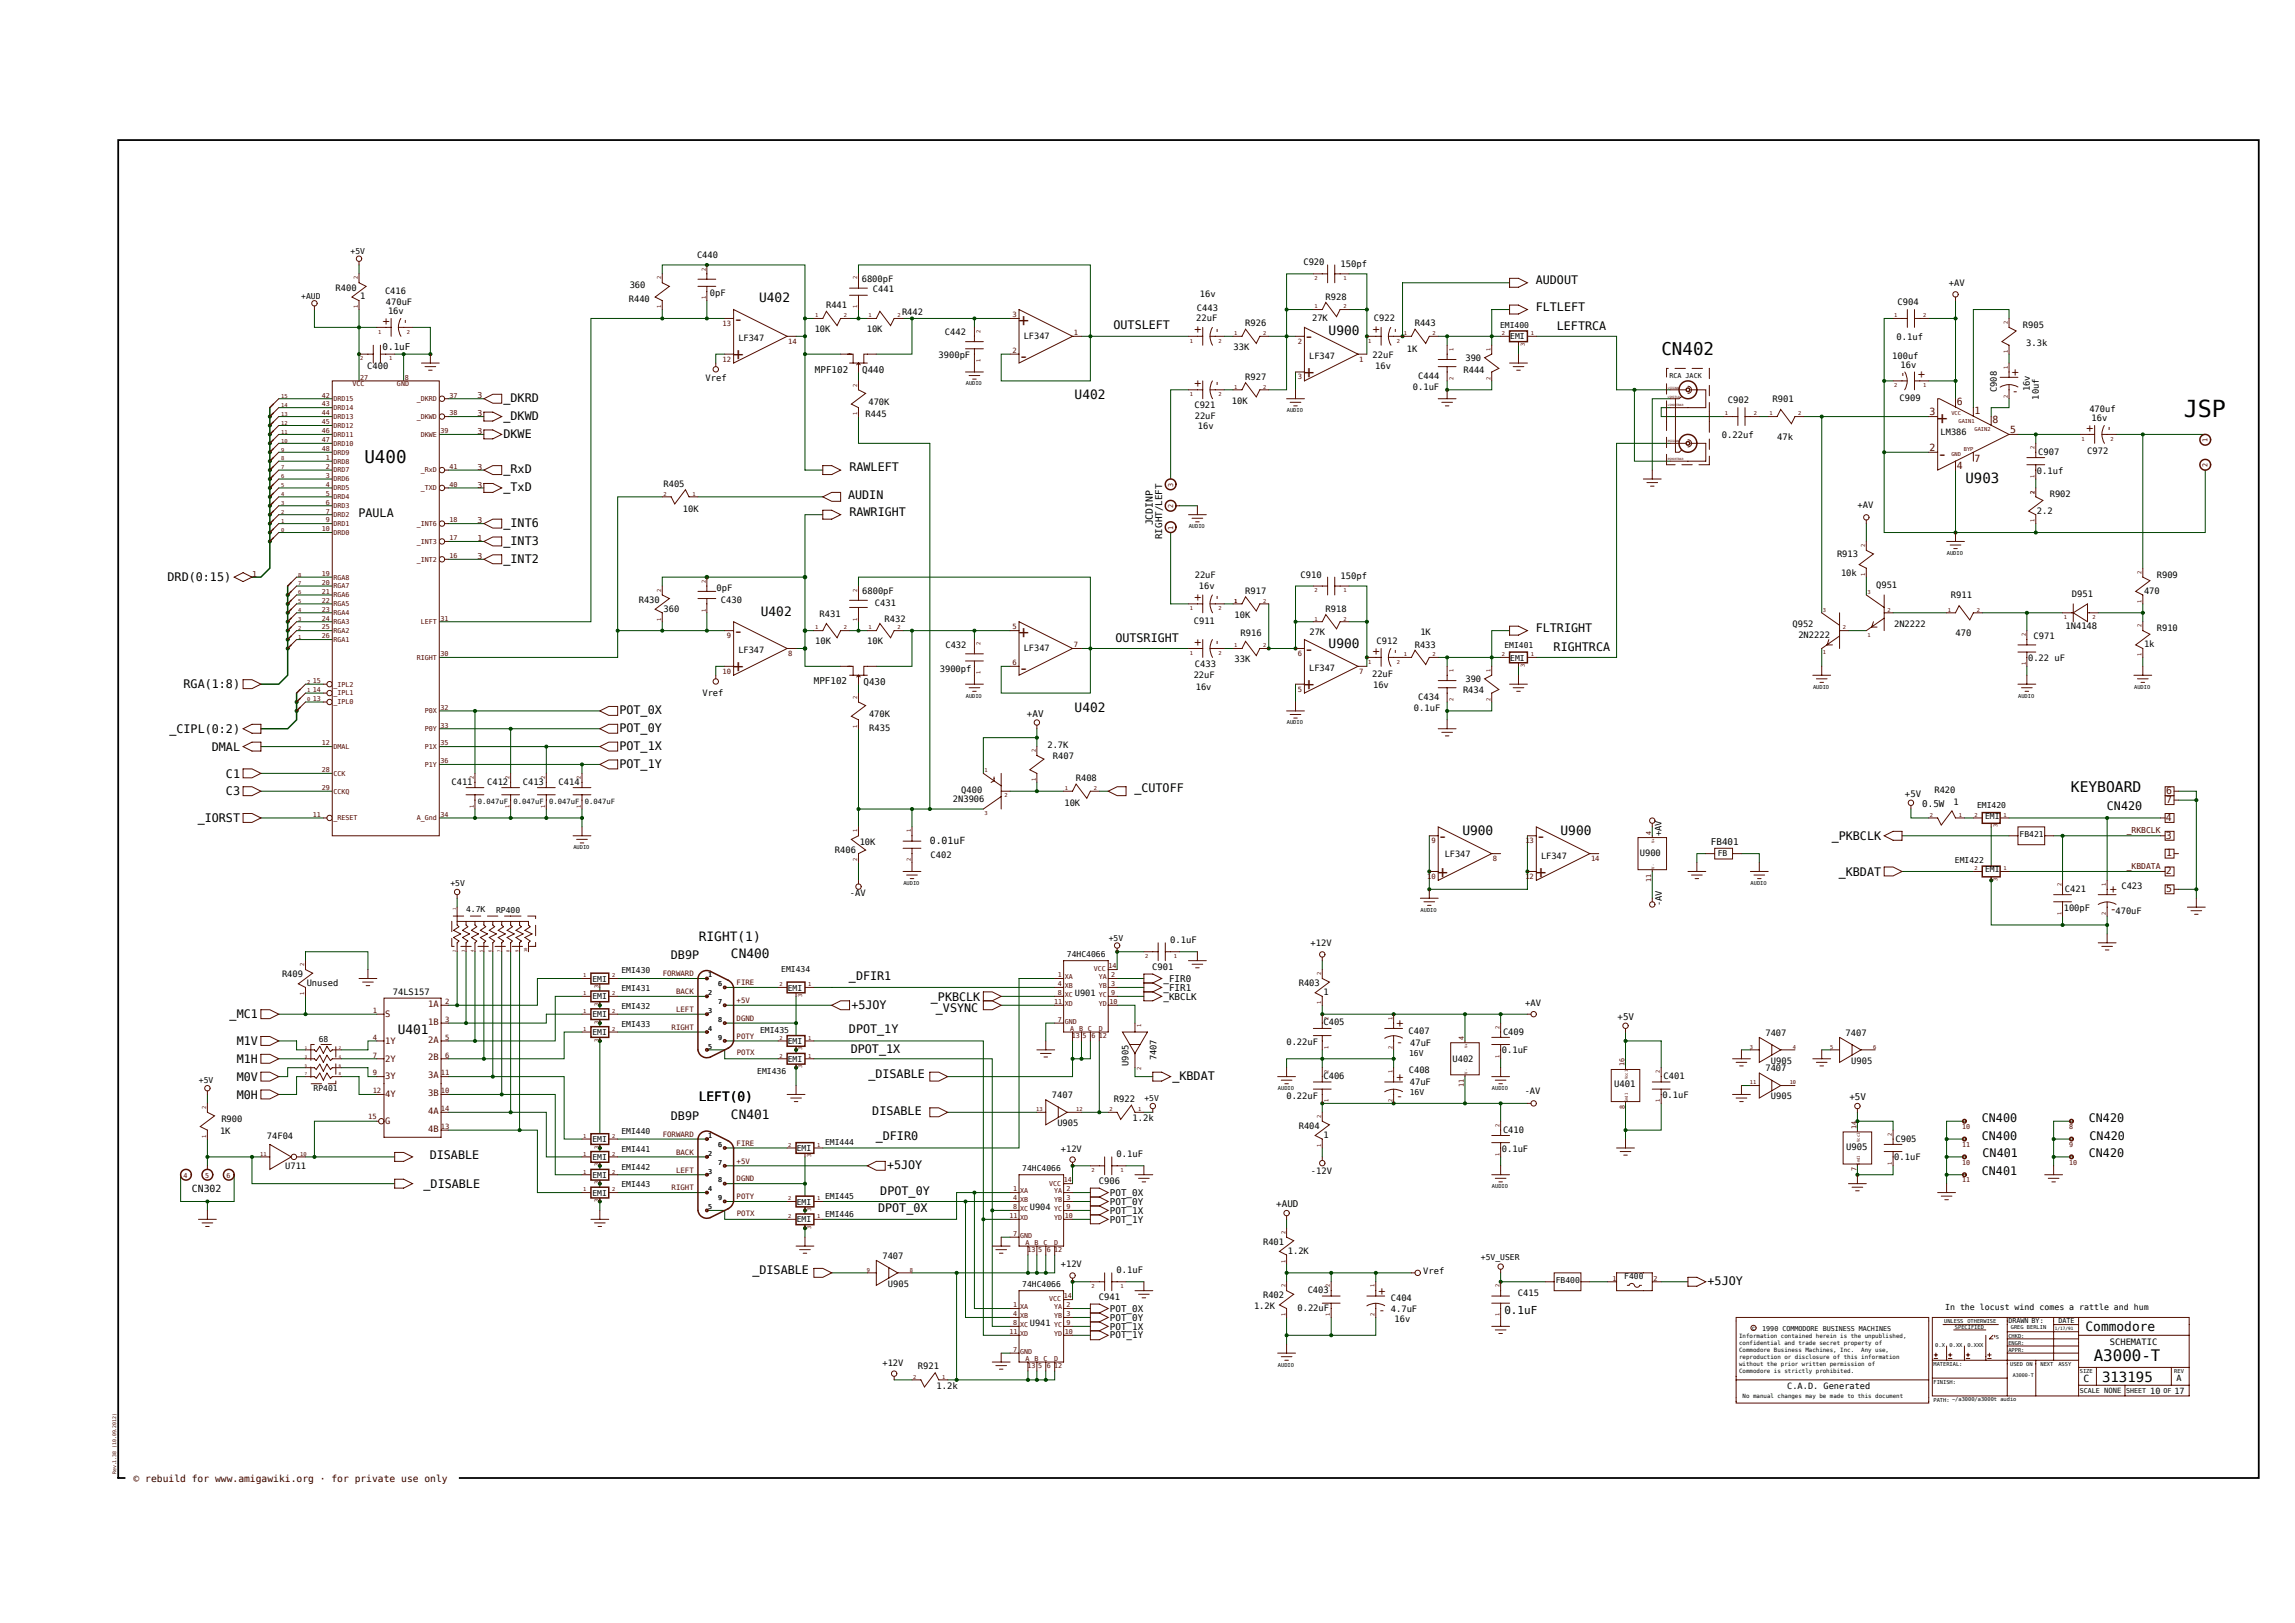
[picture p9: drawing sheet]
<svg xmlns="http://www.w3.org/2000/svg" width="420mm" height="297mm" viewBox="0 0 420 297" stroke-linecap="round" stroke-linejoin="round" font-family="sans-serif">
<defs><g id="words">
<text font-size="4.3" x="399.7" y="76.3">JSP</text>
<g font-size="3.2" fill="#500">
<text x="134.1" y="59.4">-</text>
<text x="186.4" y="59.7">+</text>
<text x="134.1" y="65.9">+</text>
<text x="238.6" y="62.7">-</text>
<text x="186.4" y="66.2">-</text>
<text x="238.6" y="69.2">+</text>
<text x="354.5" y="77.6">+</text>
<text x="354.5" y="84.2">-</text>
<text x="134.1" y="116.5">-</text>
<text x="186.4" y="116.8">+</text>
<text x="238.6" y="119.8">-</text>
<text x="134.1" y="123.1">+</text>
<text x="186.4" y="123.3">-</text>
<text x="238.6" y="126.3">+</text>
<text x="263.1" y="154.1">-</text>
<text x="281" y="154.1">-</text>
<text x="263.1" y="160.6">+</text>
<text x="281" y="160.6">+</text>
</g>
<g font-size="3.2">
<text x="304" y="65.1">CN402</text>
<text x="66.7" y="84.7">U400</text>
</g>
<text font-size="2.9" x="383.2" y="249">A3000-T</text>
<text font-size="2.7" x="379" y="144.9">KEYBOARD</text>
<g font-size="2.6">
<text x="359.7" y="88.4">U903</text>
<text x="384.7" y="253">313195</text>
</g>
<g font-size="2.4">
<text x="138.9" y="55.2">U402</text>
<text x="243.2" y="61.4">U900</text>
<text x="196.7" y="73.1">U402</text>
<text x="139.2" y="112.7">U402</text>
<text x="243.2" y="118.5">U900</text>
<text x="196.7" y="130.2">U402</text>
<text x="267.6" y="152.8">U900</text>
<text x="285.6" y="152.8">U900</text>
<text x="127.9" y="172.2">RIGHT(1)</text>
<text x="133.8" y="175.3">CN400</text>
<text x="72.8" y="189.2">U401</text>
<text x="127.9" y="201.6">LEFT(0)</text>
<text x="133.8" y="204.7">CN401</text>
<text x="381.7" y="243.5">Commodore</text>
</g>
<g font-size="2.1">
<text x="281" y="51.9">AUDOUT</text>
<text x="281" y="56.8">FLTLEFT</text>
<text x="203.8" y="60.3">OUTSLEFT</text>
<text x="284.9" y="60.4">LEFTRCA</text>
<text x="92.1" y="76.8">_DKWD</text>
<text x="92.1" y="73.6">_DKRD</text>
<text x="92.1" y="80.1">DKWE</text>
<text x="92.1" y="86.6">_RxD</text>
<text x="92.1" y="89.9">_TxD</text>
<text x="155.4" y="86.2">RAWLEFT</text>
<text x="65.6" y="94.6">PAULA</text>
<text x="155.2" y="91.2">AUDIN</text>
<text x="155.4" y="94.4">RAWRIGHT</text>
<text x="92.1" y="96.4">_INT6</text>
<text x="92.1" y="99.7">_INT3</text>
<text x="30.7" y="106.4">DRD(0:15)</text>
<text x="92.1" y="102.9">_INT2</text>
<text x="204.1" y="117.4">OUTSRIGHT</text>
<text x="281" y="115.6">FLTRIGHT</text>
<text x="284.3" y="119.1">RIGHTRCA</text>
<text x="33.6" y="126">RGA(1:8)</text>
<text x="113.4" y="130.7">POT_0X</text>
<text x="31" y="134.1">_CIPL(0:2)</text>
<text x="38.8" y="137.4">DMAL</text>
<text x="113.4" y="134">POT_0Y</text>
<text x="113.4" y="137.2">POT_1X</text>
<text x="41.4" y="142.3">C1</text>
<text x="113.4" y="140.5">POT_1Y</text>
<text x="41.4" y="145.6">C3</text>
<text x="207.6" y="145">_CUTOFF</text>
<text x="385.6" y="148.2">CN420</text>
<text x="36.2" y="150.5">_IORST</text>
<text x="335.2" y="153.7">_PKBCLK</text>
<text x="336.5" y="160.2">_KBDAT</text>
<text x="122.8" y="175.6">DB9P</text>
<text x="155.4" y="179.3">_DFIR1</text>
<text x="155.8" y="184.6">+5JOY</text>
<text x="170.4" y="183.1">_PKBCLK</text>
<text x="171.3" y="185.1">_VSYNC</text>
<text x="42" y="186.4">_MC1</text>
<text x="43.3" y="191.3">M1V</text>
<text x="155.4" y="189">DPOT_1Y</text>
<text x="43.3" y="197.8">M0V</text>
<text x="43.3" y="194.5">M1H</text>
<text x="155.7" y="192.7">DPOT_1X</text>
<text x="158.9" y="197.2">_DISABLE</text>
<text x="214.6" y="197.6">_KBDAT</text>
<text x="43.3" y="201.1">M0H</text>
<text x="159.6" y="204">DISABLE</text>
<text x="122.8" y="205">DB9P</text>
<text x="160.3" y="208.6">_DFIR0</text>
<text x="362.7" y="208.6">CN400</text>
<text x="362.7" y="205.3">CN400</text>
<text x="382.3" y="205.3">CN420</text>
<text x="382.4" y="208.5">CN420</text>
<text x="78.7" y="212">DISABLE</text>
<text x="162.3" y="213.9">+5JOY</text>
<text x="362.7" y="215.1">CN401</text>
<text x="362.8" y="211.8">CN401</text>
<text x="382.3" y="211.8">CN420</text>
<text x="77.5" y="217.4">_DISABLE</text>
<text x="160.7" y="221.7">DPOT_0X</text>
<text x="161.1" y="218.6">DPOT_0Y</text>
<text x="137.7" y="233.1">_DISABLE</text>
<text x="312.5" y="235.2">+5JOY</text>
</g>
<g font-size="2.1" fill="#500">
<text x="71.4" y="59.4" transform="rotate(-90 71.4 59.4)">+</text>
<text x="74.8" y="59.4" transform="rotate(-90 74.8 59.4)">-</text>
<text x="219.9" y="61" transform="rotate(-90 219.9 61)">+</text>
<text x="223.4" y="61.1" transform="rotate(-90 223.4 61.1)">-</text>
<text x="252.5" y="61" transform="rotate(-90 252.5 61)">+</text>
<text x="256" y="61.1" transform="rotate(-90 256 61.1)">-</text>
<text x="219.9" y="70.8" transform="rotate(-90 219.9 70.8)">+</text>
<text x="223.4" y="70.8" transform="rotate(-90 223.4 70.8)">-</text>
<text x="348.9" y="69.2" transform="rotate(-90 348.9 69.2)">-</text>
<text x="352.3" y="69.2" transform="rotate(-90 352.3 69.2)">+</text>
<text x="368.2" y="68.8">+</text>
<text x="368.2" y="72.3">-</text>
<text x="383.1" y="79" transform="rotate(-90 383.1 79)">+</text>
<text x="386.6" y="79" transform="rotate(-90 386.6 79)">-</text>
<text x="219.9" y="110" transform="rotate(-90 219.9 110)">+</text>
<text x="223.4" y="110" transform="rotate(-90 223.4 110)">-</text>
<text x="219.9" y="118.2" transform="rotate(-90 219.9 118.2)">+</text>
<text x="223.4" y="118.2" transform="rotate(-90 223.4 118.2)">-</text>
<text x="252.5" y="119.8" transform="rotate(-90 252.5 119.8)">+</text>
<text x="256" y="119.8" transform="rotate(-90 256 119.8)">-</text>
<text x="386.1" y="167">-</text>
<text x="386.1" y="163.5">+</text>
<text x="255.5" y="191.5">-</text>
<text x="255.6" y="188">+</text>
<text x="255.6" y="197.8">+</text>
<text x="255.5" y="201.3">-</text>
<text x="252.3" y="237">+</text>
<text x="252.3" y="240.4">-</text>
</g>
<text font-size="2" x="275.3" y="240.5">0.1uF</text>
<g font-size="1.8" fill="#500">
<text x="353.1" y="76">3</text>
<text x="358.1" y="74.1">6</text>
<text x="361.4" y="75.7">1</text>
<text x="364.6" y="77.3">8</text>
<text x="353.1" y="82.5">2</text>
<text x="367.9" y="79.3">5</text>
<text x="358.1" y="85.8">4</text>
<text x="361.4" y="84.5">7</text>
<text x="396.5" y="146.9">7</text>
<text x="396.5" y="145.3">6</text>
<text x="396.3" y="153.4">3</text>
<text x="396.3" y="150.2">4</text>
<text x="396.3" y="160">2</text>
<text x="396.5" y="156.7">1</text>
<text x="396.5" y="163.2">5</text>
</g>
<g font-size="1.8">
<text x="211" y="96.2" transform="rotate(-90 211 96.2)">JCDINP</text>
<text x="170.2" y="154.4">0.01uF</text>
<text x="35.1" y="218.1">CN302</text>
<text x="381.3" y="252.9">C</text>
</g>
<text font-size="1.8" fill="#300" x="24.5" y="271.2">© rebuild for www.amigawiki.org · for private use only</text>
<g font-size="1.7">
<text x="70" y="64">0.1uF</text>
<text x="149.1" y="68.2">MPF102</text>
<text x="157.8" y="68.2">Q440</text>
<text x="212.7" y="98.6" transform="rotate(-90 212.7 98.6)">RIGHT/LEFT</text>
<text x="148.9" y="125.2">MPF102</text>
<text x="158" y="125.3">Q430</text>
<text x="187.9" y="131.1">+AV</text>
<text x="351.8" y="147.6">0.5W</text>
<text x="313.1" y="154.6">FB401</text>
<text x="212.9" y="179.6">_FIR0</text>
<text x="212.9" y="181.3">_FIR1</text>
<text x="212.9" y="182.9">_KBCLK</text>
<text x="296" y="186.6">+5V</text>
<text x="338.4" y="201.3">+5V</text>
<text x="203.1" y="220.5">POT_0Y</text>
<text x="203.1" y="218.8">POT_0X</text>
<text x="233.6" y="220.9">+AUD</text>
<text x="203.1" y="222.1">POT_1X</text>
<text x="203.1" y="223.7">POT_1Y</text>
<text x="203.1" y="243.3">POT_1X</text>
<text x="203.1" y="240">POT_0X</text>
<text x="203.1" y="244.9">POT_1Y</text>
<text x="203.1" y="241.7">POT_0Y</text>
</g>
<g font-size="1.6">
<text x="127.6" y="47.2">C440</text>
<text x="61.4" y="53.2">R400</text>
<text x="70.5" y="53.8">C416</text>
<text x="115.2" y="52.8">360</text>
<text x="157.7" y="51.5">6800pF</text>
<text x="159.7" y="53.4">C441</text>
<text x="238.5" y="48.4">C920</text>
<text x="245.3" y="48.8">150pf</text>
<text x="356.6" y="52.3">+AV</text>
<text x="65.9" y="54.8">1</text>
<text x="70.6" y="55.8">470uF</text>
<text x="71" y="57.5">16v</text>
<text x="115.1" y="55.3">R440</text>
<text x="129.9" y="54.1">0pF</text>
<text x="151.2" y="56.4">R441</text>
<text x="165.1" y="57.6">R442</text>
<text x="218.9" y="58.7">22uF</text>
<text x="219" y="56.9">C443</text>
<text x="219.6" y="54.4">16v</text>
<text x="227.9" y="59.7">R926</text>
<text x="240.1" y="58.7">27K</text>
<text x="242.6" y="54.8">R928</text>
<text x="251.4" y="58.8">C922</text>
<text x="258.9" y="59.7">R443</text>
<text x="347.2" y="55.9">C904</text>
<text x="135.1" y="62.5">LF347</text>
<text x="149.1" y="60.8">10K</text>
<text x="158.6" y="60.8">10K</text>
<text x="171.8" y="65.6">3900pF</text>
<text x="172.9" y="61.3">C442</text>
<text x="187.4" y="62">LF347</text>
<text x="225.7" y="64.1">33K</text>
<text x="239.6" y="65.7">LF347</text>
<text x="251.2" y="65.5">22uF</text>
<text x="257.5" y="64.4">1K</text>
<text x="346.3" y="65.6">100uf</text>
<text x="347.1" y="62.2">0.1uf</text>
<text x="370.2" y="60">R905</text>
<text x="370.8" y="63.3">3.3k</text>
<text x="67.2" y="67.6">C400</text>
<text x="129.1" y="69.7">Vref</text>
<text x="227.9" y="69.5">R927</text>
<text x="251.7" y="67.6">16v</text>
<text x="258.6" y="71.4">0.1uF</text>
<text x="259.6" y="69.4">C444</text>
<text x="267.8" y="68.2">R444</text>
<text x="268.2" y="66.1">390</text>
<text x="347.8" y="67.3">16v</text>
<text x="365.4" y="71.8" transform="rotate(-90 365.4 71.8)">C908</text>
<text x="371.5" y="71.6" transform="rotate(-90 371.5 71.6)">16v</text>
<text x="158.4" y="76.4">R445</text>
<text x="158.9" y="74.2">470K</text>
<text x="218.6" y="74.6">C921</text>
<text x="218.6" y="76.7">22uF</text>
<text x="225.5" y="74">10K</text>
<text x="316.2" y="73.8">C902</text>
<text x="324.4" y="73.5">R901</text>
<text x="347.6" y="73.3">C909</text>
<text x="373.1" y="73.1" transform="rotate(-90 373.1 73.1)">10uf</text>
<text x="382.4" y="75.4">470uf</text>
<text x="382.8" y="77">16v</text>
<text x="219.2" y="78.6">16v</text>
<text x="315.1" y="80.2">0.22uf</text>
<text x="325.2" y="80.5">47k</text>
<text x="355.2" y="79.6">LM386</text>
<text x="373" y="83.3">C907</text>
<text x="382" y="83.1">C972</text>
<text x="121.4" y="89">R405</text>
<text x="372.8" y="86.7">0.1uf</text>
<text x="125" y="93.6">10K</text>
<text x="340" y="93">+AV</text>
<text x="372.8" y="94">2.2</text>
<text x="375.1" y="91">R902</text>
<text x="336.2" y="101.9">R913</text>
<text x="218.6" y="105.8">22uF</text>
<text x="219.4" y="107.7">16v</text>
<text x="238" y="105.7">C910</text>
<text x="245.3" y="106">150pf</text>
<text x="336.9" y="105.3">10k</text>
<text x="343.3" y="107.6">Q951</text>
<text x="394.7" y="105.7">R909</text>
<text x="116.9" y="110.3">R430</text>
<text x="121.4" y="111.9">360</text>
<text x="131.1" y="108.1">0pF</text>
<text x="131.9" y="110.4">C430</text>
<text x="150" y="112.8">R431</text>
<text x="157.8" y="108.7">6800pF</text>
<text x="160.1" y="110.8">C431</text>
<text x="161.9" y="113.8">R432</text>
<text x="225.9" y="113.1">10K</text>
<text x="227.9" y="108.7">R917</text>
<text x="242.6" y="112">R918</text>
<text x="357" y="109.4">R911</text>
<text x="379.2" y="109.2">D951</text>
<text x="392.4" y="108.7">470</text>
<text x="135.1" y="119.6">LF347</text>
<text x="149.2" y="117.8">10K</text>
<text x="158.7" y="117.9">10K</text>
<text x="173" y="118.6">C432</text>
<text x="187.4" y="119.1">LF347</text>
<text x="218.5" y="114.2">C911</text>
<text x="227" y="116.5">R916</text>
<text x="239.6" y="116.3">27K</text>
<text x="251.9" y="117.8">C912</text>
<text x="258.9" y="118.5">R433</text>
<text x="259.9" y="116.2">1K</text>
<text x="328" y="114.8">Q952</text>
<text x="329.1" y="116.8">2N2222</text>
<text x="346.6" y="114.8">2N2222</text>
<text x="357.9" y="116.4">470</text>
<text x="372.2" y="116.8">C971</text>
<text x="378" y="115.2">1N4148</text>
<text x="392.4" y="118.5">1k</text>
<text x="394.7" y="115.5">R910</text>
<text x="172" y="122.9">3900pf</text>
<text x="218.5" y="124.1">22uF</text>
<text x="218.7" y="122.1">C433</text>
<text x="225.9" y="121.1">33K</text>
<text x="239.6" y="122.8">LF347</text>
<text x="251.1" y="124">22uF</text>
<text x="251.3" y="125.9">16v</text>
<text x="268.2" y="124.9">390</text>
<text x="371.1" y="121">0.22 uF</text>
<text x="128.5" y="127.3">Vref</text>
<text x="159" y="131.2">470K</text>
<text x="218.8" y="126.2">16v</text>
<text x="258.8" y="130.1">0.1uF</text>
<text x="259.6" y="128.1">C434</text>
<text x="267.7" y="126.7">R434</text>
<text x="159.1" y="133.7">R435</text>
<text x="191.7" y="136.9">2.7K</text>
<text x="82.6" y="143.6">C411</text>
<text x="89.2" y="143.6">C412</text>
<text x="95.7" y="143.6">C413</text>
<text x="102.2" y="143.6">C414</text>
<text x="192.7" y="138.8">R407</text>
<text x="196.9" y="142.9">R408</text>
<text x="174.4" y="146.7">2N3906</text>
<text x="175.9" y="145.1">Q400</text>
<text x="194.8" y="147.5">10K</text>
<text x="348.6" y="145.9">+5V</text>
<text x="354" y="145.1">R420</text>
<text x="357.5" y="147.3">1</text>
<text x="157.3" y="154.5">10K</text>
<text x="304.1" y="153.1" transform="rotate(-90 304.1 153.1)">+AV</text>
<text x="152.8" y="156.2">R406</text>
<text x="170.3" y="157">C402</text>
<text x="264.4" y="156.8">LF347</text>
<text x="282" y="157.1">LF347</text>
<text x="300.1" y="156.7">U900</text>
<text x="155.5" y="164">-AV</text>
<text x="304.1" y="165.8" transform="rotate(-90 304.1 165.8)">-AV</text>
<text x="377.7" y="166.7">100pF</text>
<text x="377.9" y="163.3">C421</text>
<text x="387.1" y="167.3">470uF</text>
<text x="388.2" y="162.7">C423</text>
<text x="214.1" y="172.6">0.1uF</text>
<text x="239.8" y="173.2">+12V</text>
<text x="51.6" y="178.8">R409</text>
<text x="210.9" y="177.5">C901</text>
<text x="56.1" y="180.5">Unused</text>
<text x="71.9" y="182.1">74LS157</text>
<text x="196.7" y="182.3">U901</text>
<text x="237.7" y="180.5">R403</text>
<text x="242.2" y="182.1">1</text>
<text x="279.1" y="184">+AV</text>
<text x="235.4" y="191.2">0.22uF</text>
<text x="242.2" y="187.7">C405</text>
<text x="257.8" y="189.2">C407</text>
<text x="258.1" y="191.4">47uF</text>
<text x="275.1" y="189.4">C409</text>
<text x="323.1" y="189.5">7407</text>
<text x="337.8" y="189.5">7407</text>
<text x="206.6" y="195.1" transform="rotate(-90 206.6 195.1)">U905</text>
<text x="211.7" y="194.1" transform="rotate(-90 211.7 194.1)">7407</text>
<text x="242.2" y="197.5">C406</text>
<text x="257.8" y="196.4">C408</text>
<text x="265.8" y="194.3">U402</text>
<text x="274.8" y="192.8">0.1uF</text>
<text x="304.4" y="197.5">C401</text>
<text x="323.1" y="196.1">7407</text>
<text x="324.1" y="194.6">U905</text>
<text x="338.8" y="194.6">U905</text>
<text x="192.5" y="201">7407</text>
<text x="203.9" y="201.6">R922</text>
<text x="235.4" y="201">0.22uF</text>
<text x="258" y="198.5">47uF</text>
<text x="279" y="200.2">-AV</text>
<text x="295.4" y="199">U401</text>
<text x="304.2" y="200.9">0.1uF</text>
<text x="324.1" y="201.2">U905</text>
<text x="40.3" y="207.5">1K</text>
<text x="40.5" y="205.3">R900</text>
<text x="48.8" y="208.4">74F04</text>
<text x="193.5" y="206.1">U905</text>
<text x="207.3" y="205.1">1.2k</text>
<text x="237.7" y="206.6">R404</text>
<text x="242.2" y="208.2">1</text>
<text x="275.1" y="207.3">C410</text>
<text x="346.9" y="209">C905</text>
<text x="52.2" y="213.9">U711</text>
<text x="194.1" y="210.7">+12V</text>
<text x="204.3" y="211.8">0.1uF</text>
<text x="239.9" y="214.9">-12V</text>
<text x="274.8" y="210.7">0.1uF</text>
<text x="337.8" y="210.4">U905</text>
<text x="346.7" y="212.4">0.1uF</text>
<text x="188.5" y="221.4">U904</text>
<text x="201.1" y="216.7">C906</text>
<text x="231.2" y="227.8">R401</text>
<text x="161.5" y="230.3">7407</text>
<text x="194.1" y="231.9">+12V</text>
<text x="204.3" y="233">0.1uF</text>
<text x="235.7" y="229.4">1.2K</text>
<text x="260.5" y="233.1">Vref</text>
<text x="162.5" y="235.5">U905</text>
<text x="201.1" y="237.9">C941</text>
<text x="229.5" y="239.5">1.2K</text>
<text x="231.2" y="237.6">R402</text>
<text x="237.4" y="239.8">0.22uF</text>
<text x="239.3" y="236.6">C403</text>
<text x="254.5" y="238.2">C404</text>
<text x="277.8" y="237.3">C415</text>
<text x="188.5" y="242.6">U941</text>
<text x="254.5" y="240">4.7uF</text>
<text x="255.2" y="241.9">16v</text>
<text x="161.5" y="249.9">+12V</text>
<text x="168" y="250.5">R921</text>
<text x="386.1" y="246.2">SCHEMATIC</text>
<text x="171.4" y="254.1">1.2k</text>
<text x="327.1" y="254.3">C.A.D. Generated</text>
<text x="393.5" y="255">10</text>
<text x="397.9" y="255">17</text>
<text x="398.3" y="252.8">A</text>
</g>
<g font-size="1.6" fill="#500">
<text x="78.4" y="184.3">1A</text>
<text x="70.5" y="186.1">S</text>
<text x="70.5" y="191">1Y</text>
<text x="78.4" y="190.8">2A</text>
<text x="78.4" y="187.5">1B</text>
<text x="70.5" y="194.3">2Y</text>
<text x="70.5" y="197.5">3Y</text>
<text x="78.4" y="197.3">3A</text>
<text x="78.4" y="194.1">2B</text>
<text x="70.5" y="200.8">4Y</text>
<text x="78.4" y="200.6">3B</text>
<text x="78.4" y="203.8">4A</text>
<text x="70.5" y="205.7">G</text>
<text x="78.4" y="207.1">4B</text>
</g>
<g font-size="1.5">
<text x="64.2" y="46.5">+5V</text>
<text x="55.1" y="54.6">+AUD</text>
<text x="274.5" y="60">EMI400</text>
<text x="276.4" y="62.1">EMI</text>
<text x="275.3" y="118.5">EMI401</text>
<text x="276.4" y="120.9">EMI</text>
<text x="361.8" y="147.9">EMI420</text>
<text x="363.3" y="149.8">EMI</text>
<text x="369.6" y="153.2">FB421</text>
<text x="314.3" y="156.6">FB</text>
<text x="357.8" y="158">EMI422</text>
<text x="363.3" y="159.6">EMI</text>
<text x="82.4" y="162.2">+5V</text>
<text x="85.3" y="166.8">4.7K</text>
<text x="90.8" y="167.1">RP400</text>
<text x="202.9" y="172.1">+5V</text>
<text x="108.4" y="179.6">EMI</text>
<text x="113.7" y="178.1">EMI430</text>
<text x="143" y="177.8">EMI434</text>
<text x="195.2" y="175">74HC4066</text>
<text x="108.4" y="182.9">EMI</text>
<text x="113.7" y="184.6">EMI432</text>
<text x="113.7" y="181.4">EMI431</text>
<text x="144.2" y="181.3">EMI</text>
<text x="58.3" y="190.7">68</text>
<text x="108.4" y="189.4">EMI</text>
<text x="108.4" y="186.2">EMI</text>
<text x="113.7" y="187.9">EMI433</text>
<text x="139.1" y="189">EMI435</text>
<text x="144.2" y="191.1">EMI</text>
<text x="138.6" y="196.5">EMI436</text>
<text x="144.2" y="194.3">EMI</text>
<text x="257.9" y="193.2">16V</text>
<text x="36.4" y="198.3">+5V</text>
<text x="57.4" y="199.7">RP401</text>
<text x="209.4" y="201.5">+5V</text>
<text x="258" y="200.3">16V</text>
<text x="108.4" y="209">EMI</text>
<text x="113.7" y="207.5">EMI440</text>
<text x="151" y="209.6">EMI444</text>
<text x="108.4" y="215.5">EMI</text>
<text x="108.4" y="212.3">EMI</text>
<text x="113.7" y="214">EMI442</text>
<text x="113.7" y="210.8">EMI441</text>
<text x="145.8" y="210.6">EMI</text>
<text x="187.1" y="214.2">74HC4066</text>
<text x="108.4" y="218.8">EMI</text>
<text x="113.7" y="217.3">EMI443</text>
<text x="145.8" y="220.4">EMI</text>
<text x="151" y="219.4">EMI445</text>
<text x="145.8" y="223.7">EMI</text>
<text x="151" y="222.6">EMI446</text>
<text x="271" y="230.6">+5V_USER</text>
<text x="187.1" y="235.4">74HC4066</text>
<text x="284.7" y="234.8">FB400</text>
<text x="297.2" y="234.1">F400</text>
<text x="356" y="239.8">In the locust wind comes a rattle and hum</text>
</g>
<g font-size="1.5" fill="#500">
<text x="87.4" y="76.2">3</text>
<text x="87.4" y="72.9">3</text>
<text x="87.4" y="79.4">3</text>
<text x="87.4" y="89.2">3</text>
<text x="87.4" y="86">3</text>
<text x="87.4" y="95.8">3</text>
<text x="87.4" y="99">1</text>
<text x="46.2" y="105.6">1</text>
<text x="87.4" y="102.3">3</text>
<text x="389.2" y="152.5">_RKBCLK</text>
<text x="389.2" y="159">_KBDATA</text>
</g>
<g font-size="1.3" fill="#500">
<text x="132.2" y="59.7">13</text>
<text x="185.3" y="58.1">3</text>
<text x="144.3" y="62.9">14</text>
<text x="185.3" y="64.6">2</text>
<text x="196.5" y="61.3">1</text>
<text x="237.5" y="62.9">2</text>
<text x="132.2" y="66.2">12</text>
<text x="237.5" y="69.4">3</text>
<text x="248.7" y="66.2">1</text>
<text x="133" y="116.8">9</text>
<text x="185.3" y="115.2">5</text>
<text x="196.5" y="118.5">7</text>
<text x="132.2" y="123.3">10</text>
<text x="144.3" y="120">8</text>
<text x="185.3" y="121.7">6</text>
<text x="237.5" y="120">6</text>
<text x="248.7" y="123.3">7</text>
<text x="237.5" y="126.6">5</text>
<text x="262" y="154.3">9</text>
<text x="279.1" y="154.3">13</text>
<text x="261.2" y="160.9">10</text>
<text x="273.2" y="157.6">8</text>
<text x="279.1" y="160.9">12</text>
<text x="291.2" y="157.6">14</text>
<text x="121.3" y="178.7">FORWARD</text>
<text x="68.2" y="185.4">1</text>
<text x="81.5" y="183.7">2</text>
<text x="123.7" y="185.2">LEFT</text>
<text x="123.7" y="181.9">BACK</text>
<text x="134.8" y="183.6">+5V</text>
<text x="134.8" y="180.3">FIRE</text>
<text x="68.2" y="190.3">4</text>
<text x="81.5" y="190.3">5</text>
<text x="81.5" y="187">3</text>
<text x="122.9" y="188.4">RIGHT</text>
<text x="134.8" y="190.1">POTY</text>
<text x="134.8" y="186.8">DGND</text>
<text x="68.2" y="193.5">7</text>
<text x="68.2" y="196.8">9</text>
<text x="80.7" y="196.8">11</text>
<text x="81.5" y="193.5">6</text>
<text x="134.9" y="193.1">POTX</text>
<text x="68.2" y="200.1">12</text>
<text x="80.7" y="200.1">10</text>
<text x="80.7" y="203.3">14</text>
<text x="67.4" y="204.8">15</text>
<text x="80.7" y="206.6">13</text>
<text x="121.3" y="208">FORWARD</text>
<text x="134.8" y="209.7">FIRE</text>
<text x="123.7" y="211.3">BACK</text>
<text x="123.7" y="214.6">LEFT</text>
<text x="134.8" y="212.9">+5V</text>
<text x="122.9" y="217.8">RIGHT</text>
<text x="134.8" y="219.5">POTY</text>
<text x="134.8" y="216.2">DGND</text>
<text x="134.9" y="222.5">POTX</text>
</g>
<g font-size="1.3">
<text x="87.5" y="147.2">0.047uF</text>
<text x="94" y="147.2">0.047uF</text>
<text x="100.5" y="147.2">0.047uF</text>
<text x="107.1" y="147.2">0.047uF</text>
</g>
<g font-size="1.2" fill="#500">
<text x="64.5" y="70.6">VCC</text>
<text x="65.9" y="69.5">27</text>
<text x="72.6" y="70.6">GND</text>
<text x="74.1" y="69.5">8</text>
<text x="58.9" y="72.7">42</text>
<text x="58.9" y="76">44</text>
<text x="58.9" y="74.4">43</text>
<text x="58.9" y="77.6">45</text>
<text x="61" y="73.4">DRD15</text>
<text x="61" y="76.7">DRD13</text>
<text x="61" y="75">DRD14</text>
<text x="76.3" y="73.4">_DKRD</text>
<text x="76.3" y="76.7">_DKWD</text>
<text x="82.2" y="72.7">37</text>
<text x="82.2" y="76">38</text>
<text x="58.9" y="80.9">47</text>
<text x="58.9" y="79.3">46</text>
<text x="58.9" y="82.5">48</text>
<text x="61" y="81.6">DRD10</text>
<text x="61" y="79.9">DRD11</text>
<text x="61" y="83.2">DRD9</text>
<text x="61" y="78.3">DRD12</text>
<text x="77" y="79.9">DKWE</text>
<text x="80.6" y="79.3">39</text>
<text x="404" y="80.9" transform="rotate(-90 404 80.9)">1</text>
<text x="59.6" y="89.1">4</text>
<text x="59.6" y="84.2">1</text>
<text x="59.6" y="87.4">3</text>
<text x="59.6" y="85.8">2</text>
<text x="61" y="89.7">DRD5</text>
<text x="61" y="84.8">DRD8</text>
<text x="61" y="88.1">DRD6</text>
<text x="61" y="86.5">DRD7</text>
<text x="77" y="89.7">_TXD</text>
<text x="77" y="86.5">_RxD</text>
<text x="82.2" y="89.1">40</text>
<text x="82.2" y="85.8">41</text>
<text x="214.7" y="89.1" transform="rotate(-90 214.7 89.1)">3</text>
<text x="404" y="85.5" transform="rotate(-90 404 85.5)">2</text>
<text x="59.6" y="92.3">6</text>
<text x="59.6" y="95.6">9</text>
<text x="59.6" y="90.7">5</text>
<text x="59.6" y="94">7</text>
<text x="61" y="93">DRD3</text>
<text x="61" y="91.4">DRD4</text>
<text x="61" y="94.6">DRD2</text>
<text x="82.2" y="95.6">18</text>
<text x="214.7" y="93" transform="rotate(-90 214.7 93)">2</text>
<text x="58.9" y="97.2">10</text>
<text x="61" y="97.9">DRD0</text>
<text x="61" y="96.3">DRD1</text>
<text x="76.3" y="96.3">_INT6</text>
<text x="76.3" y="99.5">_INT3</text>
<text x="82.2" y="98.9">17</text>
<text x="214.7" y="96.9" transform="rotate(-90 214.7 96.9)">1</text>
<text x="58.9" y="105.4">19</text>
<text x="58.9" y="107">20</text>
<text x="61" y="106">RGA8</text>
<text x="61" y="107.7">RGA7</text>
<text x="76.3" y="102.8">_INT2</text>
<text x="82.2" y="102.1">16</text>
<text x="58.9" y="113.6">24</text>
<text x="58.9" y="108.7">21</text>
<text x="58.9" y="111.9">23</text>
<text x="58.9" y="110.3">22</text>
<text x="61" y="109.3">RGA6</text>
<text x="61" y="112.6">RGA4</text>
<text x="61" y="110.9">RGA5</text>
<text x="80.6" y="113.6">31</text>
<text x="58.9" y="116.8">26</text>
<text x="58.9" y="115.2">25</text>
<text x="61" y="114.2">RGA3</text>
<text x="61" y="117.5">RGA1</text>
<text x="61" y="115.8">RGA2</text>
<text x="77" y="114.2">LEFT</text>
<text x="57.3" y="125">15</text>
<text x="61" y="125.6">_IPL2</text>
<text x="76.3" y="120.7">RIGHT</text>
<text x="80.6" y="120.1">30</text>
<text x="57.3" y="128.2">13</text>
<text x="57.3" y="126.6">14</text>
<text x="61" y="128.9">_IPL0</text>
<text x="61" y="127.3">_IPL1</text>
<text x="77.7" y="130.5">P0X</text>
<text x="80.6" y="129.9">32</text>
<text x="58.9" y="136.4">12</text>
<text x="61" y="137.1">DMAL</text>
<text x="77.7" y="137.1">P1X</text>
<text x="77.7" y="133.8">P0Y</text>
<text x="80.6" y="136.4">35</text>
<text x="80.6" y="133.1">33</text>
<text x="58.9" y="141.3">28</text>
<text x="61" y="142">CCK</text>
<text x="77.7" y="140.3">P1Y</text>
<text x="80.6" y="139.7">36</text>
<text x="57.3" y="149.5">11</text>
<text x="58.9" y="144.6">29</text>
<text x="61" y="145.2">CCKQ</text>
<text x="80.6" y="149.5">34</text>
<text x="61" y="150.1">_RESET</text>
<text x="76.3" y="150.1">A_Gnd</text>
<text x="302.2" y="152.7" transform="rotate(-90 302.2 152.7)">4</text>
<text x="302.2" y="161.4" transform="rotate(-90 302.2 161.4)">11</text>
<text x="129.6" y="178.8">1</text>
<text x="193.6" y="178.8">1</text>
<text x="194.9" y="179.2">XA</text>
<text x="200.2" y="177.8">VCC</text>
<text x="201.1" y="179.2">YA</text>
<text x="202.9" y="177.1">14</text>
<text x="203.4" y="178.8">2</text>
<text x="129.6" y="185.4">3</text>
<text x="129.6" y="182.1">2</text>
<text x="131.5" y="183.7">7</text>
<text x="131.5" y="180.5">6</text>
<text x="192.9" y="183.7">11</text>
<text x="193.6" y="182.1">8</text>
<text x="193.6" y="180.5">4</text>
<text x="194.9" y="184.1">XD</text>
<text x="194.9" y="182.4">XC</text>
<text x="194.9" y="180.8">XB</text>
<text x="201.1" y="184.1">YD</text>
<text x="201.1" y="182.4">YC</text>
<text x="201.1" y="180.8">YB</text>
<text x="203" y="183.7">10</text>
<text x="203.4" y="182.1">9</text>
<text x="203.4" y="180.5">3</text>
<text x="129.6" y="188.6">4</text>
<text x="129.6" y="191.9">5</text>
<text x="131.5" y="190.3">9</text>
<text x="131.5" y="187">8</text>
<text x="193.6" y="187">7</text>
<text x="194.9" y="187.3">GND</text>
<text x="195.8" y="188.6">A</text>
<text x="196.2" y="189.9">13</text>
<text x="197.5" y="188.6">B</text>
<text x="198.1" y="189.9">5</text>
<text x="199.1" y="188.6">C</text>
<text x="199.8" y="189.9">6</text>
<text x="201.1" y="188.6">D</text>
<text x="201.1" y="189.9">12</text>
<text x="267.9" y="190.3" transform="rotate(-90 267.9 190.3)">4</text>
<text x="297.3" y="195.1" transform="rotate(-90 297.3 195.1)">16</text>
<text x="267.9" y="198.9" transform="rotate(-90 267.9 198.9)">11</text>
<text x="297.3" y="202.9" transform="rotate(-90 297.3 202.9)">8</text>
<text x="129.6" y="208.2">1</text>
<text x="131.5" y="209.9">6</text>
<text x="339.7" y="206.5" transform="rotate(-90 339.7 206.5)">14</text>
<text x="359.1" y="209.9">11</text>
<text x="359.1" y="206.6">10</text>
<text x="378.7" y="209.9">9</text>
<text x="378.7" y="206.6">8</text>
<text x="33.6" y="215.6">4</text>
<text x="37.5" y="215.6">5</text>
<text x="41.4" y="215.6">6</text>
<text x="129.6" y="211.5">2</text>
<text x="129.6" y="214.8">3</text>
<text x="131.5" y="213.1">7</text>
<text x="339.8" y="214.3" transform="rotate(-90 339.8 214.3)">7</text>
<text x="359.1" y="213.1">10</text>
<text x="378.7" y="213.1">10</text>
<text x="129.6" y="218">4</text>
<text x="129.6" y="221.3">5</text>
<text x="131.5" y="219.7">9</text>
<text x="131.5" y="216.4">8</text>
<text x="185.4" y="221.3">8</text>
<text x="185.4" y="219.7">4</text>
<text x="185.4" y="218">1</text>
<text x="186.7" y="221.6">XC</text>
<text x="186.7" y="220">XB</text>
<text x="186.7" y="218.3">XA</text>
<text x="192" y="216.9">VCC</text>
<text x="192.9" y="221.6">YC</text>
<text x="192.9" y="218.3">YA</text>
<text x="192.9" y="220">YB</text>
<text x="194.7" y="216.3">14</text>
<text x="195.2" y="221.3">9</text>
<text x="195.2" y="218">2</text>
<text x="195.2" y="219.7">3</text>
<text x="359.1" y="216.4">11</text>
<text x="184.7" y="222.9">11</text>
<text x="185.4" y="226.2">7</text>
<text x="186.7" y="226.5">GND</text>
<text x="186.7" y="223.2">XD</text>
<text x="187.7" y="227.8">A</text>
<text x="189.3" y="227.8">B</text>
<text x="190.9" y="227.8">C</text>
<text x="192.9" y="223.2">YD</text>
<text x="192.9" y="227.8">D</text>
<text x="194.9" y="222.9">10</text>
<text x="188" y="229.1">13</text>
<text x="190" y="229.1">5</text>
<text x="191.6" y="229.1">6</text>
<text x="192.9" y="229.1">12</text>
<text x="185.4" y="239.2">1</text>
<text x="186.7" y="239.6">XA</text>
<text x="192" y="238.2">VCC</text>
<text x="192.9" y="239.6">YA</text>
<text x="194.7" y="237.5">14</text>
<text x="195.2" y="239.2">2</text>
<text x="295.1" y="234.3">1</text>
<text x="302.6" y="234.3">2</text>
<text x="184.7" y="244.1">11</text>
<text x="185.4" y="240.9">4</text>
<text x="185.4" y="242.5">8</text>
<text x="186.7" y="241.2">XB</text>
<text x="186.7" y="242.8">XC</text>
<text x="186.7" y="244.5">XD</text>
<text x="192.9" y="241.2">YB</text>
<text x="192.9" y="242.8">YC</text>
<text x="192.9" y="244.5">YD</text>
<text x="194.9" y="244.1">10</text>
<text x="195.2" y="240.9">3</text>
<text x="195.2" y="242.5">9</text>
<text x="185.4" y="247.4">7</text>
<text x="186.7" y="247.7">GND</text>
<text x="187.7" y="249">A</text>
<text x="188" y="250.3">13</text>
<text x="189.3" y="249">B</text>
<text x="190" y="250.3">5</text>
<text x="190.9" y="249">C</text>
<text x="191.6" y="250.3">6</text>
<text x="192.9" y="250.3">12</text>
<text x="192.9" y="249">D</text>
</g>
<g font-size="1.2">
<text x="305.5" y="69.2">RCA JACK</text>
<text x="322.5" y="243.5">1990 COMMODORE BUSINESS MACHINES</text>
<text x="367.6" y="242.2">DRAWN BY:</text>
<text x="376.7" y="242.2">DATE</text>
<text x="380.6" y="254.9">SCALE NONE SHEET</text>
<text x="396" y="254.9">OF</text>
</g>
<g font-size="1.1">
<text x="318.3" y="244.8">Information contained herein is the unpublished,</text>
<text x="320.6" y="243.3">c</text>
<text x="318.3" y="246.1">confidential and trade secret property of</text>
<text x="318.3" y="247.4">Commodore Business Machines, Inc.</text>
<text x="318.3" y="248.7">reproduction or disclosure of this information</text>
<text x="318.3" y="250">without the prior written permission of</text>
<text x="318.3" y="251.3">Commodore is strictly prohibited.</text>
<text x="340.6" y="247.4">Any use,</text>
<text x="318.9" y="255.9">No manual changes may be made to this document</text>
</g>
<g font-size="1" fill="#500">
<text x="65.5" y="51.1" transform="rotate(-90 65.5 51.1)">2</text>
<text x="121" y="51.1" transform="rotate(-90 121 51.1)">2</text>
<text x="129.1" y="49.5" transform="rotate(-90 129.1 49.5)">2</text>
<text x="156.9" y="51.1" transform="rotate(-90 156.9 51.1)">2</text>
<text x="240.6" y="51.3">2</text>
<text x="245.9" y="51.3">1</text>
<text x="65.5" y="56.4" transform="rotate(-90 65.5 56.4)">1</text>
<text x="121" y="56.4" transform="rotate(-90 121 56.4)">1</text>
<text x="129.1" y="54.8" transform="rotate(-90 129.1 54.8)">1</text>
<text x="149.2" y="58.1">1</text>
<text x="154.5" y="58.1">2</text>
<text x="156.9" y="56.4" transform="rotate(-90 156.9 56.4)">1</text>
<text x="159" y="58.1">1</text>
<text x="164.2" y="58.1">2</text>
<text x="240.6" y="56.4">1</text>
<text x="245.9" y="56.4">2</text>
<text x="346.7" y="58.1">1</text>
<text x="352" y="58.1">2</text>
<text x="367.4" y="59.3" transform="rotate(-90 367.4 59.3)">2</text>
<text x="65.9" y="65.9">2</text>
<text x="69.2" y="61">1</text>
<text x="71.2" y="65.9">1</text>
<text x="74.5" y="61">2</text>
<text x="179.5" y="60.9" transform="rotate(-90 179.5 60.9)">2</text>
<text x="217.7" y="62.7">1</text>
<text x="223" y="62.7">2</text>
<text x="225.9" y="61.3">1</text>
<text x="231.2" y="61.3">2</text>
<text x="250.4" y="62.7">1</text>
<text x="255.6" y="62.7">2</text>
<text x="256.9" y="61.3">1</text>
<text x="262.2" y="61.3">2</text>
<text x="266" y="64.2" transform="rotate(-90 266 64.2)">1</text>
<text x="272.8" y="64.2" transform="rotate(-90 272.8 64.2)">1</text>
<text x="274.8" y="61.3">2</text>
<text x="279" y="63.3" transform="rotate(-90 279 63.3)">3</text>
<text x="280.1" y="61.3">1</text>
<text x="367.4" y="64.6" transform="rotate(-90 367.4 64.6)">1</text>
<text x="156.9" y="70.7" transform="rotate(-90 156.9 70.7)">2</text>
<text x="179.5" y="66.2" transform="rotate(-90 179.5 66.2)">1</text>
<text x="225.9" y="71.1">1</text>
<text x="231.2" y="71.1">2</text>
<text x="266" y="69.5" transform="rotate(-90 266 69.5)">2</text>
<text x="272.8" y="69.5" transform="rotate(-90 272.8 69.5)">2</text>
<text x="346.7" y="70.8">2</text>
<text x="352" y="70.8">1</text>
<text x="367.4" y="67.5" transform="rotate(-90 367.4 67.5)">1</text>
<text x="51.4" y="77.7">12</text>
<text x="51.4" y="76.1">13</text>
<text x="51.4" y="74.5">14</text>
<text x="51.4" y="72.8">15</text>
<text x="156.9" y="76" transform="rotate(-90 156.9 76)">1</text>
<text x="217.7" y="72.5">1</text>
<text x="223" y="72.5">2</text>
<text x="315.7" y="76">1</text>
<text x="320.9" y="76">2</text>
<text x="323.8" y="76">1</text>
<text x="329.1" y="76">2</text>
<text x="357.1" y="76">VCC</text>
<text x="358.4" y="77.3">GAIN1</text>
<text x="367.4" y="72.7" transform="rotate(-90 367.4 72.7)">2</text>
<text x="51.4" y="82.6">9</text>
<text x="51.4" y="81">10</text>
<text x="51.4" y="79.4">11</text>
<text x="357.1" y="83.5">GND</text>
<text x="359.4" y="82.5">BYP</text>
<text x="361.4" y="79">GAIN2</text>
<text x="372.3" y="82.2" transform="rotate(-90 372.3 82.2)">2</text>
<text x="380.9" y="80.6">1</text>
<text x="386.2" y="80.6">2</text>
<text x="51.4" y="89.2">5</text>
<text x="51.4" y="87.5">6</text>
<text x="51.4" y="85.9">7</text>
<text x="51.4" y="84.3">8</text>
<text x="372.3" y="87.4" transform="rotate(-90 372.3 87.4)">1</text>
<text x="51.4" y="95.7">1</text>
<text x="51.4" y="94.1">2</text>
<text x="51.4" y="92.4">3</text>
<text x="51.4" y="90.8">4</text>
<text x="121.4" y="90.7">2</text>
<text x="126.7" y="90.7">1</text>
<text x="372.3" y="95.6" transform="rotate(-90 372.3 95.6)">1</text>
<text x="372.3" y="90.3" transform="rotate(-90 372.3 90.3)">2</text>
<text x="51.4" y="97.3">0</text>
<text x="341.3" y="100.1" transform="rotate(-90 341.3 100.1)">2</text>
<text x="54.5" y="107.1">7</text>
<text x="54.5" y="105.5">8</text>
<text x="129.1" y="106.6" transform="rotate(-90 129.1 106.6)">2</text>
<text x="341.3" y="105.4" transform="rotate(-90 341.3 105.4)">1</text>
<text x="391.9" y="105" transform="rotate(-90 391.9 105)">2</text>
<text x="54.5" y="113.7">3</text>
<text x="54.5" y="112">4</text>
<text x="54.5" y="110.4">5</text>
<text x="54.5" y="108.8">6</text>
<text x="121" y="113.6" transform="rotate(-90 121 113.6)">1</text>
<text x="121" y="108.3" transform="rotate(-90 121 108.3)">2</text>
<text x="129.1" y="111.9" transform="rotate(-90 129.1 111.9)">1</text>
<text x="156.9" y="113.6" transform="rotate(-90 156.9 113.6)">1</text>
<text x="156.9" y="108.3" transform="rotate(-90 156.9 108.3)">2</text>
<text x="217.7" y="111.6">1</text>
<text x="223" y="111.6">2</text>
<text x="225.9" y="110.3">1</text>
<text x="231.2" y="110.3">2</text>
<text x="240.6" y="113.6">1</text>
<text x="240.6" y="108.4">2</text>
<text x="245.9" y="113.6">2</text>
<text x="245.9" y="108.4">1</text>
<text x="333.6" y="111.9">3</text>
<text x="341.8" y="108.7">3</text>
<text x="345.4" y="111.9">2</text>
<text x="356.5" y="111.9">1</text>
<text x="361.7" y="111.9">2</text>
<text x="377.7" y="113.3">1</text>
<text x="383" y="113.3">2</text>
<text x="391.9" y="110.3" transform="rotate(-90 391.9 110.3)">1</text>
<text x="54.5" y="116.9">1</text>
<text x="54.5" y="115.3">2</text>
<text x="149.2" y="115.2">1</text>
<text x="154.5" y="115.2">2</text>
<text x="159" y="115.2">1</text>
<text x="164.2" y="115.2">2</text>
<text x="179.5" y="118.1" transform="rotate(-90 179.5 118.1)">2</text>
<text x="217.7" y="119.8">1</text>
<text x="223" y="119.8">2</text>
<text x="225.9" y="118.5">1</text>
<text x="231.2" y="118.5">2</text>
<text x="333.6" y="119.8">1</text>
<text x="337.3" y="115.2">2</text>
<text x="341.8" y="116.5">1</text>
<text x="370.7" y="116.4" transform="rotate(-90 370.7 116.4)">2</text>
<text x="391.9" y="114.8" transform="rotate(-90 391.9 114.8)">2</text>
<text x="56.2" y="125.1">2</text>
<text x="179.5" y="123.3" transform="rotate(-90 179.5 123.3)">1</text>
<text x="250.4" y="121.4">1</text>
<text x="255.6" y="121.4">2</text>
<text x="256.9" y="120.1">1</text>
<text x="262.2" y="120.1">2</text>
<text x="266" y="123" transform="rotate(-90 266 123)">1</text>
<text x="272.8" y="123" transform="rotate(-90 272.8 123)">1</text>
<text x="274.8" y="120.1">2</text>
<text x="279" y="122" transform="rotate(-90 279 122)">3</text>
<text x="280.1" y="120.1">1</text>
<text x="370.7" y="121.7" transform="rotate(-90 370.7 121.7)">1</text>
<text x="391.9" y="120.1" transform="rotate(-90 391.9 120.1)">1</text>
<text x="56.2" y="128.4">0</text>
<text x="56.2" y="126.7">1</text>
<text x="156.9" y="127.9" transform="rotate(-90 156.9 127.9)">2</text>
<text x="266" y="128.2" transform="rotate(-90 266 128.2)">2</text>
<text x="272.8" y="128.2" transform="rotate(-90 272.8 128.2)">2</text>
<text x="156.9" y="133.1" transform="rotate(-90 156.9 133.1)">1</text>
<text x="189.5" y="137.6" transform="rotate(-90 189.5 137.6)">2</text>
<text x="86.7" y="142.5" transform="rotate(-90 86.7 142.5)">2</text>
<text x="93.2" y="142.5" transform="rotate(-90 93.2 142.5)">2</text>
<text x="99.8" y="142.5" transform="rotate(-90 99.8 142.5)">2</text>
<text x="106.3" y="142.5" transform="rotate(-90 106.3 142.5)">2</text>
<text x="180.2" y="141.4">1</text>
<text x="189.5" y="142.9" transform="rotate(-90 189.5 142.9)">1</text>
<text x="86.7" y="147.8" transform="rotate(-90 86.7 147.8)">1</text>
<text x="93.2" y="147.8" transform="rotate(-90 93.2 147.8)">1</text>
<text x="99.8" y="147.8" transform="rotate(-90 99.8 147.8)">1</text>
<text x="106.3" y="147.8" transform="rotate(-90 106.3 147.8)">1</text>
<text x="180.2" y="149.2">3</text>
<text x="183.8" y="145.9">2</text>
<text x="194.9" y="144.6">1</text>
<text x="200.2" y="144.6">2</text>
<text x="353.2" y="149.5">2</text>
<text x="358.5" y="149.5">1</text>
<text x="361.4" y="149.5">2</text>
<text x="366.6" y="149.5">1</text>
<text x="156.9" y="152.3" transform="rotate(-90 156.9 152.3)">1</text>
<text x="166.7" y="152.3" transform="rotate(-90 166.7 152.3)">1</text>
<text x="365.5" y="151.4" transform="rotate(-90 365.5 151.4)">3</text>
<text x="156.9" y="157.6" transform="rotate(-90 156.9 157.6)">2</text>
<text x="166.7" y="157.6" transform="rotate(-90 166.7 157.6)">2</text>
<text x="361.4" y="159.3">2</text>
<text x="365.5" y="161.2" transform="rotate(-90 365.5 161.2)">3</text>
<text x="366.6" y="159.3">1</text>
<text x="377.2" y="167.4" transform="rotate(-90 377.2 167.4)">1</text>
<text x="377.2" y="162.1" transform="rotate(-90 377.2 162.1)">2</text>
<text x="385.4" y="167.4" transform="rotate(-90 385.4 167.4)">2</text>
<text x="385.4" y="162.1" transform="rotate(-90 385.4 162.1)">1</text>
<text x="55.7" y="176.8" transform="rotate(-90 55.7 176.8)">2</text>
<text x="106.7" y="178.8">1</text>
<text x="112" y="178.8">2</text>
<text x="209.6" y="175.3">2</text>
<text x="214.8" y="175.3">1</text>
<text x="241.8" y="178.5" transform="rotate(-90 241.8 178.5)">2</text>
<text x="55.7" y="182.1" transform="rotate(-90 55.7 182.1)">1</text>
<text x="106.7" y="185.4">1</text>
<text x="106.7" y="182.1">1</text>
<text x="109.6" y="184.1" transform="rotate(-90 109.6 184.1)">3</text>
<text x="109.6" y="180.8" transform="rotate(-90 109.6 180.8)">3</text>
<text x="112" y="185.4">2</text>
<text x="112" y="182.1">2</text>
<text x="142.6" y="180.5">2</text>
<text x="146.8" y="182.4" transform="rotate(-90 146.8 182.4)">3</text>
<text x="147.9" y="180.5">1</text>
<text x="241.8" y="183.7" transform="rotate(-90 241.8 183.7)">1</text>
<text x="106.7" y="188.6">1</text>
<text x="109.6" y="190.6" transform="rotate(-90 109.6 190.6)">3</text>
<text x="109.6" y="187.3" transform="rotate(-90 109.6 187.3)">3</text>
<text x="112" y="188.6">2</text>
<text x="142.6" y="190.3">2</text>
<text x="147.9" y="190.3">1</text>
<text x="208.8" y="187.9" transform="rotate(-90 208.8 187.9)">1</text>
<text x="243.1" y="191.9" transform="rotate(-90 243.1 191.9)">1</text>
<text x="243.1" y="186.6" transform="rotate(-90 243.1 186.6)">2</text>
<text x="254.8" y="191.9" transform="rotate(-90 254.8 191.9)">2</text>
<text x="254.8" y="186.6" transform="rotate(-90 254.8 186.6)">1</text>
<text x="274.4" y="188.2" transform="rotate(-90 274.4 188.2)">2</text>
<text x="320.2" y="191.9">3</text>
<text x="328.1" y="191.9">4</text>
<text x="334.9" y="191.9">5</text>
<text x="342.8" y="191.9">6</text>
<text x="142.6" y="193.5">2</text>
<text x="146.8" y="195.5" transform="rotate(-90 146.8 195.5)">3</text>
<text x="146.8" y="192.2" transform="rotate(-90 146.8 192.2)">3</text>
<text x="147.9" y="193.5">1</text>
<text x="208.8" y="195.8" transform="rotate(-90 208.8 195.8)">2</text>
<text x="243.1" y="196.4" transform="rotate(-90 243.1 196.4)">2</text>
<text x="254.8" y="196.4" transform="rotate(-90 254.8 196.4)">1</text>
<text x="274.4" y="193.5" transform="rotate(-90 274.4 193.5)">1</text>
<text x="303.8" y="196.4" transform="rotate(-90 303.8 196.4)">2</text>
<text x="37.7" y="202.9" transform="rotate(-90 37.7 202.9)">2</text>
<text x="189.6" y="203.3">13</text>
<text x="197" y="203.3">12</text>
<text x="203" y="203.3">2</text>
<text x="208.3" y="203.3">1</text>
<text x="243.1" y="201.7" transform="rotate(-90 243.1 201.7)">1</text>
<text x="254.8" y="201.7" transform="rotate(-90 254.8 201.7)">2</text>
<text x="303.8" y="201.7" transform="rotate(-90 303.8 201.7)">1</text>
<text x="320.2" y="198.4">11</text>
<text x="327.5" y="198.4">10</text>
<text x="37.7" y="208.2" transform="rotate(-90 37.7 208.2)">1</text>
<text x="106.7" y="208.2">1</text>
<text x="112" y="208.2">2</text>
<text x="144.3" y="209.9">2</text>
<text x="149.6" y="209.9">1</text>
<text x="241.8" y="209.9" transform="rotate(-90 241.8 209.9)">1</text>
<text x="241.8" y="204.6" transform="rotate(-90 241.8 204.6)">2</text>
<text x="274.4" y="206.2" transform="rotate(-90 274.4 206.2)">2</text>
<text x="346.2" y="207.8" transform="rotate(-90 346.2 207.8)">2</text>
<text x="47.6" y="211.5">11</text>
<text x="54.9" y="211.5">10</text>
<text x="106.7" y="214.8">1</text>
<text x="106.7" y="211.5">1</text>
<text x="109.6" y="213.4" transform="rotate(-90 109.6 213.4)">3</text>
<text x="109.6" y="210.2" transform="rotate(-90 109.6 210.2)">3</text>
<text x="112" y="214.8">2</text>
<text x="112" y="211.5">2</text>
<text x="148.5" y="211.8" transform="rotate(-90 148.5 211.8)">3</text>
<text x="199.8" y="214.5">2</text>
<text x="205" y="214.5">1</text>
<text x="274.4" y="211.5" transform="rotate(-90 274.4 211.5)">1</text>
<text x="346.2" y="213.1" transform="rotate(-90 346.2 213.1)">1</text>
<text x="106.7" y="218">1</text>
<text x="109.6" y="220" transform="rotate(-90 109.6 220)">3</text>
<text x="109.6" y="216.7" transform="rotate(-90 109.6 216.7)">3</text>
<text x="112" y="218">2</text>
<text x="144.3" y="219.7">2</text>
<text x="148.5" y="221.6" transform="rotate(-90 148.5 221.6)">3</text>
<text x="149.6" y="219.7">1</text>
<text x="144.3" y="222.9">2</text>
<text x="148.5" y="224.9" transform="rotate(-90 148.5 224.9)">3</text>
<text x="149.6" y="222.9">1</text>
<text x="235.2" y="225.8" transform="rotate(-90 235.2 225.8)">2</text>
<text x="158.6" y="232.7">9</text>
<text x="166.5" y="232.7">8</text>
<text x="235.2" y="231.1" transform="rotate(-90 235.2 231.1)">1</text>
<text x="199.8" y="235.7">2</text>
<text x="205" y="235.7">1</text>
<text x="235.2" y="235.6" transform="rotate(-90 235.2 235.6)">2</text>
<text x="243.4" y="235.6" transform="rotate(-90 243.4 235.6)">2</text>
<text x="251.6" y="235.6" transform="rotate(-90 251.6 235.6)">1</text>
<text x="274.4" y="235.6" transform="rotate(-90 274.4 235.6)">2</text>
<text x="235.2" y="240.9" transform="rotate(-90 235.2 240.9)">1</text>
<text x="243.4" y="240.9" transform="rotate(-90 243.4 240.9)">1</text>
<text x="251.6" y="240.9" transform="rotate(-90 251.6 240.9)">2</text>
<text x="274.4" y="240.9" transform="rotate(-90 274.4 240.9)">1</text>
<text x="167.1" y="252.3">2</text>
<text x="172.4" y="252.3">1</text>
</g>
<g font-size="1">
<text x="176.7" y="70.5">AUDIO</text>
<text x="235.5" y="75.4">AUDIO</text>
<text x="217.5" y="96.7">AUDIO</text>
<text x="356.3" y="101.6">AUDIO</text>
<text x="176.7" y="127.7">AUDIO</text>
<text x="331.8" y="126">AUDIO</text>
<text x="369.3" y="127.7">AUDIO</text>
<text x="390.6" y="126">AUDIO</text>
<text x="235.5" y="132.6">AUDIO</text>
<text x="104.9" y="155.4">AUDIO</text>
<text x="165.3" y="161.9">AUDIO</text>
<text x="320.4" y="161.9">AUDIO</text>
<text x="260" y="166.8">AUDIO</text>
<text x="233.9" y="199.5">AUDIO</text>
<text x="273" y="199.5">AUDIO</text>
<text x="273" y="217.4">AUDIO</text>
<text x="355.8" y="242.2">UNLESS</text>
<text x="357.8" y="243.2">SPECIFIED</text>
<text x="360" y="242.2">OTHERWISE</text>
<text x="365.3" y="245.1">S</text>
<text x="367.6" y="244.8">CHKD:</text>
<text x="368" y="243.2">GREG BERLIN</text>
<text x="233.9" y="250.1">AUDIO</text>
<text x="353.8" y="250">MATERIAL:</text>
<text x="354.2" y="246.4">0.X</text>
<text x="356.8" y="246.4">0.XX</text>
<text x="360" y="246.4">0.XXX</text>
<text x="367.6" y="247.4">APPR:</text>
<text x="367.6" y="246.1">ENGR:</text>
<text x="367.9" y="250">USED ON</text>
<text x="373.4" y="250">NEXT</text>
<text x="376.7" y="250">ASSY</text>
<text x="380.6" y="251.3">SIZE</text>
<text x="397.9" y="251.3">REV</text>
<text x="353.8" y="256.5">PATH: ~/a3000/a3000t audio</text>
<text x="353.8" y="253.3">FINISH:</text>
</g>
<text font-size=".9" x="368.3" y="252">A3000-T</text>
<text font-size=".9" fill="#300" x="21.3" y="269.8" transform="rotate(-90 21.3 269.8)">Rev.1.38 (10.09.2012)</text>
<text font-size=".8" x="376.1" y="243.4">1/17/91</text>
<g font-size=".7" fill="#500">
<text x="302.8" y="154.2" transform="rotate(-90 302.8 154.2)">V+</text>
<text x="302.8" y="158.9" transform="rotate(-90 302.8 158.9)">V-</text>
<text x="83.4" y="166.4" transform="rotate(-90 83.4 166.4)">1</text>
<text x="83.4" y="174.3" transform="rotate(-90 83.4 174.3)">2</text>
<text x="85.1" y="174.3" transform="rotate(-90 85.1 174.3)">3</text>
<text x="86.7" y="174.3" transform="rotate(-90 86.7 174.3)">4</text>
<text x="88.3" y="174.3" transform="rotate(-90 88.3 174.3)">5</text>
<text x="90" y="174.3" transform="rotate(-90 90 174.3)">6</text>
<text x="91.6" y="174.3" transform="rotate(-90 91.6 174.3)">7</text>
<text x="93.2" y="174.3" transform="rotate(-90 93.2 174.3)">8</text>
<text x="94.9" y="174.3" transform="rotate(-90 94.9 174.3)">9</text>
<text x="96.5" y="174.3" transform="rotate(-90 96.5 174.3)">10</text>
<text x="55.8" y="191.9">1</text>
<text x="62" y="191.9">2</text>
<text x="268.5" y="191.8" transform="rotate(-90 268.5 191.8)">V+</text>
<text x="55.8" y="196.8">7</text>
<text x="55.8" y="193.5">3</text>
<text x="55.8" y="195.2">5</text>
<text x="62" y="196.8">8</text>
<text x="62" y="193.5">4</text>
<text x="62" y="195.2">6</text>
<text x="268.5" y="196.5" transform="rotate(-90 268.5 196.5)">V-</text>
<text x="297.9" y="197.5" transform="rotate(-90 297.9 197.5)">Vcc1</text>
<text x="297.9" y="201.7" transform="rotate(-90 297.9 201.7)">Gnd1</text>
<text x="340.4" y="208.9" transform="rotate(-90 340.4 208.9)">Vcc1</text>
<text x="340.4" y="213.1" transform="rotate(-90 340.4 213.1)">Gnd1</text>
</g>
<g font-size=".5" fill="#500">
<text x="305.2" y="71.1">LSIGNAL</text>
<text x="305.2" y="74.4">LSHORTBAR</text>
<text x="305.2" y="72.7">LSHIELD</text>
<text x="305.2" y="80.9">RSIGNAL</text>
<text x="305.2" y="84.2">RSHORTBAR</text>
</g>
</g></defs>
<path d="M21.6 25.6h391.8v244.9h-391.8z" fill="#fff" stroke="#fff" stroke-width=".18"/>
<path d="M21.6 25.6h391.8v244.9h-391.8z" fill="none" stroke="#000" stroke-width=".33"/>
<g fill="none" stroke="#040" stroke-width=".18">
<path d="M57.5 56.6v3.3h11.5M65.7 48.5v1.6M65.7 56.6v13.1M75.5 59.9h3.3v4.9h-6.6M121.2 50.1v-1.6h26.1v37.5h3.3M121.2 56.6v1.7M129.4 55v3.3h3.2M129.4 58.3h-21.3v55.5h-27.7M147.3 58.3h1.6M157.1 56.6v1.7h-1.6M157.1 50.1v-1.6h42.4v21.2h-16.3v-4.9h1.7M157.1 58.3h1.6"/>
<path d="M165.3 58.3h19.6M166.9 58.3v6.5h-6.5M178.3 58.3v1.6M235.5 56.6h4.9M240.4 50.1h-4.9v21.2h-3.3M246.9 50.1h3.2v14.7M246.9 56.6h3.2M276.3 56.6h-3.3v6.6M276.3 51.7h-19.6v9.8M346.4 58.3h-1.6v24.5h8.2M353 58.3h4.9M357.9 55v18"/>
<path d="M367.7 58.3v-1.7h-6.6v18M51 73h9.8M51 77.9h9.8M51 74.6h9.8M51 79.5h9.8M51 76.2h9.8M73.9 64.8v4.9M80.4 79.5h8.2M82 73h6.6M82 76.2h6.6M132.6 64.8h-1.6v1.6M145.7 61.5h1.6"/>
<path d="M147.3 64.8h6.5M157.1 76.2v4.9h13.1v66.9h9.8M157.1 68.1v1.6M197.9 61.5h19.6M217.5 71.3h-3.3v16.4M224 61.5h1.7M224 71.3h1.7M232.2 61.5h4.9M237.1 68.1v3.2M263.2 61.5h11.4M264.8 69.7v1.6h8.2v-1.6M264.8 61.5v1.7"/>
<path d="M277.9 63.2v1.6M281.2 61.5h14.6v9.8h9.8M299.1 71.3v13.1h6.5M305.6 74.6h-1.6v1.6h11.4M305.6 73h-3.2v13M322 76.2h1.6M330.1 76.2h22.9M333.4 76.2v35.9M344.8 69.7h1.6M353 69.7h4.9M367.7 73v1.6h-3.3v1.6M367.7 64.8v1.6"/>
<path d="M369.3 79.5h3.3v1.6M372.6 79.5h8.1M387.3 79.5h16.3M392.1 79.5v24.5M51 92.6h9.8M51 90.9h9.8M51 86h9.8M51 81.1h9.8M51 89.3h9.8M51 97.5h9.8M51 94.2h9.8M51 82.8h9.8"/>
<path d="M51 87.7h9.8M51 95.8h9.8M51 84.4h9.8M82 86h6.6M82 89.3h6.6M82 99.1h6.6M82 95.8h6.6M121.2 90.9h-8.2v29.4h-32.6M127.7 90.9h22.9M150.6 94.2h-3.3v27.7h6.5M214.2 97.5v13h3.3M215.9 92.6h3.2"/>
<path d="M305.6 81.1h-9.8v39.2h-14.6M341.5 95.8v3.3M344.8 82.8v14.7h58.8v-11.5M357.9 86v11.5M372.6 87.7v1.6M372.6 95.8v1.7M54.3 113.8h6.5M54.3 115.4h6.5M54.3 110.5h6.5M54.3 105.6h6.5M54.3 107.2h6.5M54.3 112.1h6.5"/>
<path d="M54.3 108.9h6.5M54.3 117h6.5M82 102.3h6.6M113 115.4h19.6M121.2 113.8v1.6M129.4 112.1v3.3M145.7 118.7h1.6M147.3 105.6h-26.1v1.6M147.3 115.4h1.6M155.5 115.4h1.6M157.1 113.8v1.6h1.6M157.1 107.2v-1.6h42.4v21.2h-16.3v-4.9h1.7"/>
<path d="M165.3 115.4h1.6v6.5h-6.5M166.9 115.4h18M178.3 115.4v1.6M197.9 118.7h19.6M224 118.7h1.7M224 110.5h1.7M237.1 113.8h3.3M240.4 107.2h-3.3v11.5h-4.9v-8.2M246.9 107.2h3.2v14.7M246.9 113.8h3.2M276.3 115.4h-3.3v6.5M333.4 118.7v3.2"/>
<path d="M338.3 115.4h3.2M341.5 105.6v3.3M346.4 112.1h9.8M362.8 112.1h14.7M370.9 112.1v3.3M384 112.1h8.1M392.1 110.5v3.3M47.7 136.6h13.1M55.9 125.2h3.3M55.9 126.8h3.3M55.9 128.5h3.3M80.4 133.4h29.4"/>
<path d="M80.4 130.1h29.4M80.4 139.9h29.4M80.4 136.6h29.4M86.9 130.1v11.4M93.5 133.4v8.1M100 136.6v4.9M106.5 139.9v1.6M132.6 121.9h-1.6v1.7M157.1 133.4v14.6h13.1M157.1 125.2v1.6M189.8 135h-9.8v6.5M189.8 133.4v3.2"/>
<path d="M237.1 125.2v3.3M263.2 120.3h11.4M264.8 120.3v1.6M264.8 128.5v3.2M273 128.5v1.6h-8.2M277.9 121.9v1.7M370.9 121.9v1.7M392.1 120.3v1.6M47.7 144.8h13.1M47.7 149.7h11.5M47.7 141.5h13.1M86.9 148v1.7"/>
<path d="M93.5 148v1.7M100 148v1.7M106.5 148v1.7h-26.1M106.5 149.7v1.6M157.1 148v3.3M157.1 157.8v3.3M166.9 148v3.3M184.9 144.8h9.7M189.8 143.2v1.6M201.2 144.8h1.6M261.6 152.9v9.8h17.9v-9.8M302.4 151.3v1.6"/>
<path d="M302.4 159.5v4.9M312.2 156.2h-1.7v1.6M318.7 156.2h3.3v1.6M348.1 152.9h19.6M348.1 159.5h13M349.7 148v1.7h3.3M359.5 149.7h1.6M364.4 151.3v18h21.2M367.7 159.5h27.7M367.7 149.7h27.7M375.8 152.9h19.6M377.5 152.9v8.2"/>
<path d="M385.6 149.7v11.4M398.7 144.8h3.2v19.6M398.7 146.4h3.2M55.9 175.8v-1.6h11.4v3.2M83.7 164.4v1.6M83.7 174.2v9.8M85.3 174.2v13M86.9 174.2v16.3h-4.9M88.6 174.2v19.6h-6.6M90.2 174.2v22.8h-8.2M91.8 174.2v26.1M93.5 174.2v29.3h-11.5"/>
<path d="M95.1 174.2v32.6h-13.1M106.5 179.1h-8.2v4.9h-16.3M113 179.1h16.4M193 179.1h-6.5v31h-35.9M204.4 179.1h4.9M209.3 174.2h-4.9v3.2M215.9 174.2h3.2M242 175.8v1.6M377.5 167.6v1.7M385.6 167.6v3.3M398.7 162.7h3.2M51 190.5h3.3v1.6h1.6"/>
<path d="M51 193.8h4.9M55.9 197h-1.6v3.3h-3.3M55.9 195.4h-3.3v1.6h-1.6M55.9 182.3v3.3h-4.9M55.9 185.6h13.1M62.4 197h3.3v3.3h3.3M62.4 195.4h4.9v1.6h1.7M62.4 193.8h6.6M69 190.5h-1.7v1.6h-4.9M90.2 197h13v11.4h3.3M106.5 185.6h-6.5v1.6h-18M106.5 182.3h-4.9v8.2h-14.7"/>
<path d="M106.5 188.9h-3.3v4.9h-14.6M109.8 180.7v40.8M113 182.3h16.4M113 185.6h16.4M113 188.9h16.4M129.4 192.1h3.2v1.7h9.8M132.6 190.5h9.8M132.6 184h19.6M132.6 187.2h13.1M132.6 180.7h9.8M145.7 182.3v16.3M148.9 190.5h31.1v53.9h4.9"/>
<path d="M148.9 193.8h32.7v48.9h3.3M148.9 180.7h44.1M183.2 184h9.8M183.2 182.3h9.8M193 187.2h-1.6v3.3M196.3 190.5v3.3h1.6v-3.3M196.3 193.8v3.2h-22.9M199.5 190.5v3.3h-1.6M201.2 190.5v13M204.4 184h3.3v3.2M204.4 182.3h4.9M204.4 180.7h4.9"/>
<path d="M207.7 195.4v1.6h3.3M242 184v1.6h32.6M242 192.1v3.3M255 192.1v1.7h-19.5v1.6M255 193.8v1.6M268.1 185.6v4.9M268.1 197v4.9M274.6 193.8v1.6M279.5 185.6h-4.9v1.6M297.5 195.4v-4.9h6.5v4.9M297.5 188.9v1.6M318.7 192.1h1.6"/>
<path d="M318.7 198.6h1.6M333.4 192.1h1.6M33.1 215v4.9h4.9v1.6M38 208.4v3.3h8.1M38 200.3v1.6M38 211.7v1.6M42.9 215v4.9h-4.9M47.7 211.7h-1.6v4.9h26.1M57.5 211.7h14.7M69 205.2h-11.5v6.5h-1.6M82 200.3h19.6v14.7h4.9M93.5 203.5h6.5v8.2h6.5"/>
<path d="M95.1 206.8h3.2v11.4h8.2M113 211.7h16.4M113 208.4h16.4M113 215h16.4M113 218.2h16.4M132.6 219.9h11.4M132.6 210.1h11.4M132.6 213.3h26.1M132.6 216.6h14.7M147.3 211.7v14.7M150.6 219.9h26.1v21.2h8.2M173.4 203.5h16.4"/>
<path d="M176.7 219.9h8.2M178.3 218.2h6.6M196.3 219.9h3.2M196.3 218.2h3.2M197.9 203.5h4.9M199.5 213.3h-3.2v3.3M206.1 213.3h3.2M209.3 203.5h1.7M242 210.1v1.6M274.6 201.9v3.3M274.6 211.7v1.6M279.5 201.9h-37.5v1.6"/>
<path d="M297.5 201.9v4.9M304 201.9v4.9h-6.5v1.6M339.9 206.8v-1.6h6.5v1.6M339.9 213.3v1.7h6.5v-1.7M339.9 203.5v1.7M356.2 211.7h3.3M356.2 208.4h3.3M356.2 215v1.6M356.2 215h3.3M359.5 205.2h-3.3v9.8M375.8 211.7v1.6M375.8 211.7h3.3"/>
<path d="M375.8 208.4h3.3M379.1 205.2h-3.3v6.5M129.4 221.5h3.2v1.6h11.4M150.6 223.1h24.5v-4.9h3.2v21.3h6.6M152.2 232.9h6.5M175.1 232.9v19.6h17.9v-1.6M180 223.1h4.9M181.6 221.5h3.3M183.2 226.4h1.7M188.1 229.7v3.2M189.8 229.7v3.2M191.4 229.7v3.2"/>
<path d="M193 229.7v3.2h-26.1M196.3 223.1h3.2M196.3 221.5h3.2M196.3 239.5h3.2M199.5 234.6h-3.2v3.2M206.1 234.6h3.2M235.5 231.3v1.6h16.3v1.7M235.5 223.1v1.7M235.5 232.9v1.7M243.6 232.9v1.7M251.8 232.9h6.5M274.6 232.9v1.7h8.2"/>
<path d="M291 234.6h3.2M304 234.6h4.9M163.6 252.5h3.3M173.4 252.5h1.7M183.2 247.6h1.7M188.1 250.9v1.6M189.8 250.9v1.6M191.4 250.9v1.6M196.3 244.4h3.2M196.3 241.1h3.2M196.3 242.7h3.2M235.5 241.1v3.3"/>
<path d="M243.6 241.1v3.3M251.8 241.1v3.3h-16.3v1.6"/>
</g>
<g fill="#040" stroke="#040" stroke-width=".18">
<circle cx="189.8" cy="144.8" r=".27"/>
<circle cx="235.5" cy="232.9" r=".27"/>
<circle cx="243.6" cy="232.9" r=".27"/>
<circle cx="251.8" cy="232.9" r=".27"/>
<circle cx="297.5" cy="206.8" r=".27"/>
<circle cx="199.5" cy="61.5" r=".27"/>
<circle cx="199.5" cy="118.7" r=".27"/>
<circle cx="157.1" cy="115.4" r=".27"/>
<circle cx="297.5" cy="190.5" r=".27"/>
<circle cx="235.5" cy="244.4" r=".27"/>
<circle cx="243.6" cy="244.4" r=".27"/>
<circle cx="121.2" cy="115.4" r=".27"/>
<circle cx="129.4" cy="115.4" r=".27"/>
<circle cx="106.5" cy="139.9" r=".27"/>
<circle cx="100" cy="136.6" r=".27"/>
<circle cx="170.2" cy="148" r=".27"/>
<circle cx="157.1" cy="148" r=".27"/>
<circle cx="166.9" cy="148" r=".27"/>
<circle cx="157.1" cy="58.3" r=".27"/>
<circle cx="65.7" cy="64.8" r=".27"/>
<circle cx="78.8" cy="64.8" r=".27"/>
<circle cx="264.8" cy="130.1" r=".27"/>
<circle cx="178.3" cy="115.4" r=".27"/>
<circle cx="166.9" cy="115.4" r=".27"/>
<circle cx="189.8" cy="135" r=".27"/>
<circle cx="109.8" cy="219.9" r=".27"/>
<circle cx="109.8" cy="216.6" r=".27"/>
<circle cx="109.8" cy="213.3" r=".27"/>
<circle cx="109.8" cy="210.1" r=".27"/>
<circle cx="113" cy="115.4" r=".27"/>
<circle cx="109.8" cy="190.5" r=".27"/>
<circle cx="109.8" cy="187.2" r=".27"/>
<circle cx="109.8" cy="184" r=".27"/>
<circle cx="145.7" cy="195.4" r=".27"/>
<circle cx="145.7" cy="192.1" r=".27"/>
<circle cx="145.7" cy="187.2" r=".27"/>
<circle cx="93.5" cy="203.5" r=".27"/>
<circle cx="83.7" cy="184" r=".27"/>
<circle cx="147.3" cy="224.8" r=".27"/>
<circle cx="147.3" cy="221.5" r=".27"/>
<circle cx="147.3" cy="216.6" r=".27"/>
<circle cx="38" cy="219.9" r=".27"/>
<circle cx="38" cy="211.7" r=".27"/>
<circle cx="57.5" cy="211.7" r=".27"/>
<circle cx="46.1" cy="211.7" r=".27"/>
<circle cx="191.4" cy="232.9" r=".27"/>
<circle cx="189.8" cy="232.9" r=".27"/>
<circle cx="188.1" cy="232.9" r=".27"/>
<circle cx="86.9" cy="130.1" r=".27"/>
<circle cx="196.3" cy="234.6" r=".27"/>
<circle cx="178.3" cy="58.3" r=".27"/>
<circle cx="166.9" cy="58.3" r=".27"/>
<circle cx="121.2" cy="58.3" r=".27"/>
<circle cx="129.4" cy="58.3" r=".27"/>
<circle cx="392.1" cy="79.5" r=".27"/>
<circle cx="90.2" cy="197" r=".27"/>
<circle cx="372.6" cy="79.5" r=".27"/>
<circle cx="147.3" cy="64.8" r=".27"/>
<circle cx="147.3" cy="61.5" r=".27"/>
<circle cx="147.3" cy="58.3" r=".27"/>
<circle cx="129.4" cy="48.5" r=".27"/>
<circle cx="392.1" cy="112.1" r=".27"/>
<circle cx="49.4" cy="76.2" r=".27"/>
<circle cx="49.4" cy="77.9" r=".27"/>
<circle cx="49.4" cy="79.5" r=".27"/>
<circle cx="49.4" cy="81.1" r=".27"/>
<circle cx="49.4" cy="82.8" r=".27"/>
<circle cx="49.4" cy="84.4" r=".27"/>
<circle cx="49.4" cy="90.9" r=".27"/>
<circle cx="49.4" cy="92.6" r=".27"/>
<circle cx="49.4" cy="94.2" r=".27"/>
<circle cx="49.4" cy="95.8" r=".27"/>
<circle cx="370.9" cy="112.1" r=".27"/>
<circle cx="333.4" cy="76.2" r=".27"/>
<circle cx="196.3" cy="213.3" r=".27"/>
<circle cx="299.1" cy="71.3" r=".27"/>
<circle cx="85.3" cy="187.2" r=".27"/>
<circle cx="357.9" cy="58.3" r=".27"/>
<circle cx="55.9" cy="185.6" r=".27"/>
<circle cx="357.9" cy="69.7" r=".27"/>
<circle cx="88.6" cy="193.8" r=".27"/>
<circle cx="357.9" cy="97.5" r=".27"/>
<circle cx="49.4" cy="99.1" r=".27"/>
<circle cx="49.4" cy="97.5" r=".27"/>
<circle cx="49.4" cy="89.3" r=".27"/>
<circle cx="49.4" cy="87.7" r=".27"/>
<circle cx="49.4" cy="86" r=".27"/>
<circle cx="344.8" cy="82.8" r=".27"/>
<circle cx="372.6" cy="97.5" r=".27"/>
<circle cx="344.8" cy="69.7" r=".27"/>
<circle cx="196.3" cy="193.8" r=".27"/>
<circle cx="375.8" cy="208.4" r=".27"/>
<circle cx="375.8" cy="211.7" r=".27"/>
<circle cx="197.9" cy="193.8" r=".27"/>
<circle cx="86.9" cy="149.7" r=".27"/>
<circle cx="93.5" cy="149.7" r=".27"/>
<circle cx="100" cy="149.7" r=".27"/>
<circle cx="86.9" cy="190.5" r=".27"/>
<circle cx="95.1" cy="206.8" r=".27"/>
<circle cx="91.8" cy="200.3" r=".27"/>
<circle cx="106.5" cy="149.7" r=".27"/>
<circle cx="377.5" cy="152.9" r=".27"/>
<circle cx="274.6" cy="234.6" r=".27"/>
<circle cx="377.5" cy="169.3" r=".27"/>
<circle cx="385.6" cy="169.3" r=".27"/>
<circle cx="385.6" cy="149.7" r=".27"/>
<circle cx="356.2" cy="211.7" r=".27"/>
<circle cx="364.4" cy="161.1" r=".27"/>
<circle cx="401.9" cy="162.7" r=".27"/>
<circle cx="401.9" cy="146.4" r=".27"/>
<circle cx="356.2" cy="215" r=".27"/>
<circle cx="93.5" cy="133.4" r=".27"/>
<circle cx="54.3" cy="130.1" r=".27"/>
<circle cx="54.3" cy="128.5" r=".27"/>
<circle cx="274.6" cy="185.6" r=".27"/>
<circle cx="242" cy="185.6" r=".27"/>
<circle cx="255" cy="185.6" r=".27"/>
<circle cx="268.1" cy="185.6" r=".27"/>
<circle cx="52.6" cy="108.9" r=".27"/>
<circle cx="52.6" cy="110.5" r=".27"/>
<circle cx="52.6" cy="112.1" r=".27"/>
<circle cx="52.6" cy="113.8" r=".27"/>
<circle cx="52.6" cy="115.4" r=".27"/>
<circle cx="52.6" cy="118.7" r=".27"/>
<circle cx="52.6" cy="117" r=".27"/>
<circle cx="242" cy="193.8" r=".27"/>
<circle cx="255" cy="193.8" r=".27"/>
<circle cx="73.9" cy="64.8" r=".27"/>
<circle cx="65.7" cy="59.9" r=".27"/>
<circle cx="268.1" cy="201.9" r=".27"/>
<circle cx="242" cy="201.9" r=".27"/>
<circle cx="255" cy="201.9" r=".27"/>
<circle cx="274.6" cy="201.9" r=".27"/>
<circle cx="175.1" cy="252.5" r=".27"/>
<circle cx="356.2" cy="208.4" r=".27"/>
<circle cx="204.4" cy="174.2" r=".27"/>
<circle cx="264.8" cy="120.3" r=".27"/>
<circle cx="273" cy="120.3" r=".27"/>
<circle cx="264.8" cy="71.3" r=".27"/>
<circle cx="264.8" cy="61.5" r=".27"/>
<circle cx="273" cy="61.5" r=".27"/>
<circle cx="235.5" cy="61.5" r=".27"/>
<circle cx="235.5" cy="56.6" r=".27"/>
<circle cx="250.1" cy="61.5" r=".27"/>
<circle cx="250.1" cy="56.6" r=".27"/>
<circle cx="339.9" cy="215" r=".27"/>
<circle cx="339.9" cy="205.2" r=".27"/>
<circle cx="250.1" cy="113.8" r=".27"/>
<circle cx="250.1" cy="120.3" r=".27"/>
<circle cx="232.2" cy="118.7" r=".27"/>
<circle cx="237.1" cy="118.7" r=".27"/>
<circle cx="237.1" cy="113.8" r=".27"/>
<circle cx="256.7" cy="61.5" r=".27"/>
<circle cx="261.6" cy="159.5" r=".27"/>
<circle cx="261.6" cy="162.7" r=".27"/>
<circle cx="279.5" cy="159.5" r=".27"/>
<circle cx="188.1" cy="252.5" r=".27"/>
<circle cx="189.8" cy="252.5" r=".27"/>
<circle cx="191.4" cy="252.5" r=".27"/>
<circle cx="181.6" cy="221.5" r=".27"/>
<circle cx="180" cy="223.1" r=".27"/>
<circle cx="178.3" cy="218.2" r=".27"/>
<circle cx="176.7" cy="219.9" r=".27"/>
<circle cx="175.1" cy="232.9" r=".27"/>
<circle cx="201.2" cy="203.5" r=".27"/>
</g>
<path d="M49.4 74.6v29.4l-1.7 1.6h-1.6M52.6 107.2v16.4l-1.6 1.6h-3.3M54.3 126.8v4.9l-1.7 1.7h-4.9" fill="none" stroke="#040" stroke-width=".27"/>
<g fill="#040" stroke="#040" stroke-width=".27">
<circle cx="147.3" cy="115.4" r=".27"/>
<circle cx="147.3" cy="118.7" r=".27"/>
<circle cx="147.3" cy="105.6" r=".27"/>
<circle cx="129.4" cy="105.6" r=".27"/>
</g>
<g fill="none" stroke="#510" stroke-width=".18">
<path d="M217.5 94.2h3.3M218.2 94.8h1.9M218.8 95.5h.7M219.1 92.6v1.6M308.9 159.5h3.3M310.5 157.8v1.7M309.6 160.1h1.9M310.2 160.8h.7M297.5 195.4v.3M273 215h3.3M273.6 215.6h2M274.3 216.3h.7"/>
<path d="M274.6 213.3v1.7M297.5 201.6v.3"/>
</g>
<path d="M294.9 195.7h5.2v5.9h-5.2z" fill="#fff" stroke="#510" stroke-width=".18"/>
<g fill="none" stroke="#510" stroke-width=".18">
<path d="M305.6 71.3h3M306.6 73v9.8h.7l.5-.4M307.8 72.6l-.5 .4h-1.7M308.9 70.7a.65 .65 0 0 1 .7 .6 .65 .65 0 0 1-.7 .7M309.6 71.3h2.6v3.3h-6.6M315.4 76.2h2.6M318 74.6v3.3M319.4 76.2h2.6M319.4 74.6v3.3M323.6 76.2h1.6l.7-1.3 1.9 2.6 .7-1.3h1.6M346.4 69.7h2.7M348.6 68.1a3.2 3.2 0 0 1 0 3.2"/>
<path d="M350.4 69.7h2.6M350.4 68.1v3.2M51 97.5l-1 .9M51 95.8l-1 1M51 94.2l-1 1M51 92.6l-1 .9M51 90.9l-1 1M51 89.3l-1 1M51 87.7l-1 .9M51 86l-1 1M300.7 87.7h3.3M301.4 88.3h2"/>
<path d="M302 89h.7M302.4 86v1.7M305.6 81.1h3M308.9 80.5a.65 .65 0 0 1 .7 .6 .65 .65 0 0 1-.7 .7M309.6 81.1h2.6v3.3h-6.6M341.5 99.1v1.6l1.4 .7-2.7 1.9 1.3 .7v1.6M341.5 95.2v.6M42.9 105.6l1.6-.8 1.6 .8-1.6 .8zM333.4 112.1l3.3 2.3M334.7 117l-.3 1h.9M336.7 112.1v6.6M336.7 115.4h1.6"/>
<path d="M336.7 116.4l-3.3 2.3M341.5 108.9l3.3 2.3M342.9 113.8l-.4 1h1M344.8 108.9v6.5M344.8 112.1h1.6M344.8 113.1l-3.3 2.3M44.5 136.6l1.6-.8h1.6v1.6h-1.6zM44.5 133.4l1.6-.9h1.6v1.7h-1.6zM44.5 124.4h1.6l1.6 .8-1.6 .8h-1.6zM109.8 130.1l1.6-.8h1.6v1.6h-1.6zM109.8 133.4l1.6-.9h1.6v1.7h-1.6zM109.8 136.6l1.6-.8h1.6v1.6h-1.6z"/>
<path d="M109.8 139.9l1.6-.8h1.6v1.6h-1.6zM331.8 123.6h3.2M332.4 124.2h2M333.1 124.9h.6M333.4 121.9v1.7M44.5 148.9h1.6l1.6 .8-1.6 .8h-1.6zM44.5 144h1.6l1.6 .8-1.6 .8h-1.6zM44.5 140.7h1.6l1.6 .8-1.6 .8h-1.6zM180 141.5l3.2 2.3M181.9 142.2v.7l-.5 .3M183.2 141.5v6.5M183.2 144.8h1.7"/>
<path d="M183.2 145.8l-3.2 2.2M312.2 156.2h1.6M313.8 155.2h3.3v2h-3.3zM317.1 156.2h1.6M320.3 159.5h3.3M322 157.8v1.7M55.9 175.8v1.6l1.3 .7-2.6 1.9 1.3 .7v1.6M65.7 179.1h3.3M66.4 179.7h1.9M67.3 177.4v1.7M83.7 168.6h13v.7l.3 .3-.9 .6 1.3 .7-1.3 .7 .9 .6-.3 .3v1.7M83.7 163.7v.7"/>
<path d="M83.7 166v3.3l.3 .3-1 .6 1.3 .7-1.3 .7 1 .6-.3 .3v1.7M85.3 168.6v.7l.3 .3-1 .6 1.3 .7-1.3 .7 1 .6-.3 .3v1.7M86.9 168.6v.7l.3 .3-.9 .6 1.3 .7-1.3 .7 .9 .6-.3 .3v1.7M88.6 168.6v.7l.3 .3-1 .6 1.3 .7-1.3 .7 1 .6-.3 .3v1.7M90.2 168.6v.7l.3 .3-1 .6 1.3 .7-1.3 .7 1 .6-.3 .3v1.7M91.8 168.6v.7l.3 .3-.9 .6 1.3 .7-1.3 .7 .9 .6-.3 .3v1.7M93.5 168.6v.7l.3 .3-1 .6 1.3 .7-1.3 .7 1 .6-.3 .3v1.7M95.1 168.6v.7l.3 .3-1 .6 1.3 .7-1.3 .7 1 .6-.3 .3v1.7M321 160.1h1.9M321.6 160.8h.7M38 199.6v.7M47.7 199.5h1.7l1.6 .8-1.6 .8h-1.7z"/>
<path d="M47.7 196.2h1.7l1.6 .8-1.6 .8h-1.7zM47.7 192.9h1.7l1.6 .9-1.6 .8h-1.7zM47.7 189.7h1.7l1.6 .8-1.6 .8h-1.7zM47.7 184.8h1.7l1.6 .8-1.6 .8h-1.7zM55.9 197h1.6l.4 .3 .6-.9 .7 1.3 .6-1.3 .7 .9 .3-.3h1.6M55.9 195.4h1.6l.4 .3 .6-1 .7 1.3 .6-1.3 .7 1 .3-.3h1.6M55.9 193.8h1.6l.4 .3 .6-1 .7 1.3 .6-1.3 .7 1 .3-.3h1.6M55.9 192.1h1.6l.4 .3 .6-.9 .7 1.3 .6-1.3 .7 .9 .3-.3h1.6M67 180.4h.7M69 197h1.3M69 193.8h1.3M69 190.5h1.3"/>
<path d="M69 185.6h1.3M70.3 182.7h10.4v25.4h-10.4zM80.7 197h1.3M80.7 193.8h1.3M80.7 184h1.3M80.7 187.2h1.3M80.7 190.5h1.3M297.5 188.2v.7M302.4 199.3h3.2M302.4 198h3.2M304 195.4v2.6M304 199.3v2.6"/>
<path d="M38 201.9v1.6l1.3 .7-2.7 2 1.4 .6v1.6M38 213.3v.7M69 200.3h1.3M69 205.2h.3M72.2 210.9h1.7l1.6 .8-1.6 .8h-1.7zM72.2 215.8h1.7l1.6 .8-1.6 .8h-1.7zM80.7 200.3h1.3M80.7 203.5h1.3M80.7 206.8h1.3M106.5 218.2h1.6M109.8 219.2v.7M111.4 218.2h1.6"/>
<path d="M295.8 210.1h3.3M296.5 210.7h2M297.2 211.4h.6M297.5 208.4v1.7M36.3 223.1h3.3M37 223.8h1.9M37.6 224.4h.7M38 221.5v1.6M273 238.5h3.3M273 237.2h3.3M274.6 232.3v.6M274.6 234.6v2.6"/>
<path d="M274.6 238.5v4.2M282.8 234.6h1.6v1.6h4.9v-3.3h-4.9v1.7M289.3 234.6h1.7M294.2 234.6h1.6M295.8 232.9h6.6v3.3h-6.6zM297.8 235.2h.3a.55 .55 0 0 1 .6-.3 .55 .55 0 0 1 .5 .5l.4 .2 .3-.1 .2-.3h.3M302.4 234.6h1.6M308.9 233.7h1.6l1.7 .9-1.7 .8h-1.6zM273 242.7h3.3M273.6 243.4h2M274.3 244h.7M317.7 252.5v4.3h35.3v-15.7h-35.3v11.4h35.3"/>
<path d="M353.6 241.1h47v14.4h-47zM353.6 248.9h26.8M353.6 252.2h13.7M354 248.6h.6M354 247.9h.6M354.3 247.6v.7M355.6 242.4h10.1M356.2 246.3v2.6M356.6 248.6h.6M356.6 247.9h.6M356.9 247.6v.7M357.5 243.4h5.9"/>
<path d="M359.5 246.3v2.6M359.8 248.6h.7M359.8 247.9h.7M360.2 247.6v.7M363.4 244.4v4.5M363.7 248.6h.7M363.7 247.9h.7M364.1 247.6v.7M364.7 244.4l-.6 .6h.6M365.1 244.4v.3M367.3 241.1v14.4M367.3 247.6h13.1"/>
<path d="M367.3 246.3h13.1M367.3 245h13.1M367.3 243.7h13.1M372.6 248.9v6.6M375.8 241.1v7.8M375.8 242.4h4.6M380.4 253.5h20.2M380.4 250.2h20.2M380.4 241.1v14.4M380.4 244.4h20.2M383.7 250.2v3.3M388.9 253.5v2"/>
<path d="M397.4 250.2v3.3"/>
<circle cx="341.5" cy="94.7" r=".49"/>
<circle cx="83.7" cy="163.2" r=".49"/>
<circle cx="38" cy="199.1" r=".49"/>
<circle cx="297.5" cy="187.7" r=".49"/>
<circle cx="69.8" cy="205.2" r=".49"/>
<circle cx="274.6" cy="231.8" r=".49"/>
<circle cx="320.9" cy="243" r=".48"/>
</g>
<path d="M305 75.3v-7.9h7.8v7.9M305 75.3v1.9M312.8 77.2v7.8M312.8 75.3v1.9M305 85v-7.8M312.8 85h-7.8M93.5 167.6h4.5v5.6h-15.3v-5.6h10.8M56.9 192.1v6.2h4.6v-7.2h-4.6v1" fill="none" stroke="#510" stroke-width=".18" stroke-dasharray="1.9 1.2"/>
<g fill="none" stroke="#510" stroke-width=".27">
<path d="M50 98.4l-.6 .7M50 96.8l-.6 .7M50 95.2l-.6 .6M50 93.5l-.6 .7M50 91.9l-.6 .7M50 90.3l-.6 .6M50 88.6l-.6 .7M50 87l-.6 .7"/>
<circle cx="308.9" cy="71.3" r="1.63"/>
<circle cx="308.9" cy="71.3" r=".33"/>
<circle cx="308.9" cy="81.1" r="1.63"/>
<circle cx="308.9" cy="81.1" r=".33"/>
<circle cx="34" cy="215" r=".98"/>
<circle cx="38" cy="215" r=".98"/>
<circle cx="41.9" cy="215" r=".98"/>
</g>
<path d="M108.1 217.3h3.3v1.9h-3.3z" fill="#fff" stroke="#510" stroke-width=".27"/>
<path d="M106.5 215h1.6M109.8 216v.6M111.4 215h1.6" fill="none" stroke="#510" stroke-width=".18"/>
<path d="M108.1 214h3.3v2h-3.3z" fill="#fff" stroke="#510" stroke-width=".27"/>
<path d="M106.5 211.7h1.6M109.8 212.7v.6M111.4 211.7h1.6" fill="none" stroke="#510" stroke-width=".18"/>
<path d="M108.1 210.7h3.3v2h-3.3z" fill="#fff" stroke="#510" stroke-width=".27"/>
<path d="M106.5 208.4h1.6M109.8 209.4v.7M111.4 208.4h1.6" fill="none" stroke="#510" stroke-width=".18"/>
<path d="M108.1 207.5h3.3v1.9h-3.3z" fill="#fff" stroke="#510" stroke-width=".27"/>
<path d="M106.5 188.9h1.6M109.8 189.8v.7M111.4 188.9h1.6" fill="none" stroke="#510" stroke-width=".18"/>
<path d="M108.1 187.9h3.3v1.9h-3.3z" fill="#fff" stroke="#510" stroke-width=".27"/>
<path d="M106.5 185.6h1.6M109.8 186.6v.6M111.4 185.6h1.6" fill="none" stroke="#510" stroke-width=".18"/>
<path d="M108.1 184.6h3.3v2h-3.3z" fill="#fff" stroke="#510" stroke-width=".27"/>
<path d="M106.5 182.3h1.6M109.8 183.3v.7M111.4 182.3h1.6" fill="none" stroke="#510" stroke-width=".18"/>
<path d="M108.1 181.3h3.3v2h-3.3z" fill="#fff" stroke="#510" stroke-width=".27"/>
<g fill="none" stroke="#510" stroke-width=".18">
<path d="M346.4 58.3h2.7M349.1 56.6v3.3M350.4 58.3h2.6M350.4 56.6v3.3M357.9 54.4v.6M353 76.2h1.6M357.9 73v1.6M361.1 74.6v1.6M364.4 76.2v1.7M367.7 79.5l-12.8-6.5h-.3v13l3.3-1.6M367.7 79.5h1.6M367.7 79.5l-9.8 4.9"/>
<path d="M353 82.8h1.6M356.2 99.1h3.3M356.9 99.7h2M357.9 84.4v1.6M357.9 97.5v1.6M361.1 82.8v1.6M356.2 112.1h1.7l.6-1.3 2 2.6 .6-1.3h1.7M357.5 100.4h.7M106.5 179.1h1.6M111.4 179.1h1.6M109.8 180v.7"/>
<circle cx="357.9" cy="53.9" r=".49"/>
</g>
<path d="M108.1 178.1h3.3v1.9h-3.3z" fill="#fff" stroke="#510" stroke-width=".27"/>
<g fill="none" stroke="#510" stroke-width=".18">
<path d="M367.7 58.3v1.6l1.3 .7-2.6 1.9 1.3 .7v1.6M366 69h3.3M367.7 66.4v2.6M367.7 70.4v2.6M369.3 70.8a3.2 3.2 0 0 0-3.3 0M369.3 119.3h3.3M369.3 118h3.3M370.9 115.4v2.6M370.9 119.3v2.6M369.3 125.2h3.3M370 125.9h1.9M370.6 126.5h.7"/>
<path d="M370.9 123.6v1.6M142.4 193.8h1.6M145.7 194.7v.7M147.3 193.8h1.6M108.1 223.1h3.3M108.8 223.8h2M109.4 224.4h.7M109.8 221.5v1.6"/>
</g>
<g fill="none" stroke="#510" stroke-width=".27">
<path d="M130 177.8l3.3 1.6M130.1 177.8a1.6 1.6 0 0 0-2.4 1.3v13a1.64 1.64 0 0 0 2.3 1.3l3.3-1.6M133.2 179.4l.7 .5 .4 .8M134.3 190.5l-.4 .8-.7 .5M134.3 180.7v9.8M127.7 208.4v13.1a1.64 1.64 0 0 0 2.3 1.3l3.3-1.6M130 207.1l3.3 1.7M130.1 207.2a1.6 1.6 0 0 0-2.4 1.3M133.2 208.7l.7 .6 .4 .8v9.8M134.3 219.8l-.4 .8-.7 .6"/>
<circle cx="129.4" cy="179.1" r=".22"/>
<circle cx="129.4" cy="185.6" r=".22"/>
<circle cx="129.4" cy="188.9" r=".22"/>
<circle cx="129.4" cy="192.1" r=".22"/>
<circle cx="129.4" cy="182.3" r=".22"/>
<circle cx="132.6" cy="180.7" r=".22"/>
<circle cx="132.6" cy="187.2" r=".22"/>
<circle cx="132.6" cy="184" r=".22"/>
<circle cx="132.6" cy="190.5" r=".22"/>
<circle cx="129.4" cy="218.2" r=".22"/>
<circle cx="129.4" cy="211.7" r=".22"/>
<circle cx="129.4" cy="208.4" r=".22"/>
<circle cx="129.4" cy="215" r=".22"/>
<circle cx="132.6" cy="213.3" r=".22"/>
<circle cx="132.6" cy="210.1" r=".22"/>
<circle cx="132.6" cy="216.6" r=".22"/>
<circle cx="132.6" cy="219.9" r=".22"/>
<circle cx="129.4" cy="221.5" r=".22"/>
</g>
<path d="M144 192.8h3.3v1.9h-3.3z" fill="#fff" stroke="#510" stroke-width=".27"/>
<g fill="none" stroke="#510" stroke-width=".18">
<path d="M380.7 79.5h2.6M383.3 77.9v3.2M384.6 79.5h2.7M385.1 77.9a3.2 3.2 0 0 0 0 3.2M370.9 85h3.3M370.9 83.7h3.3M372.6 89.3v1.6l1.3 .7-2.6 1.9 1.3 .7v1.6M372.6 81.1v2.6M372.6 85v2.7M377.5 112.1h1.9M379.4 112.1l2.6-1.6v3.3zM379.4 110.5v3.3"/>
<path d="M382 112.1h2M392.1 113.8v1.6l1.4 .7-2.7 1.9 1.3 .7v1.6M392.1 104v1.6l1.4 .7-2.7 1.9 1.3 .7v1.6M390.5 123.6h3.3M391.2 124.2h1.9M391.8 124.9h.7M392.1 121.9v1.7M142.4 190.5h1.6M145.7 191.5v.6M147.3 190.5h1.6"/>
</g>
<path d="M144 189.5h3.3v2h-3.3z" fill="#fff" stroke="#510" stroke-width=".27"/>
<path d="M142.4 180.7h1.6M145.7 181.7v.6M147.3 180.7h1.6" fill="none" stroke="#510" stroke-width=".18"/>
<path d="M144 179.7h3.3v2h-3.3z" fill="#fff" stroke="#510" stroke-width=".27"/>
<path d="M144 223.1h1.7M147.3 224.1v.7M148.9 223.1h1.7" fill="none" stroke="#510" stroke-width=".18"/>
<path d="M145.7 222.2h3.2v1.9h-3.2z" fill="#fff" stroke="#510" stroke-width=".27"/>
<path d="M144 219.9h1.7M148.9 219.9h1.7M147.3 220.8v.7" fill="none" stroke="#510" stroke-width=".18"/>
<path d="M145.7 218.9h3.2v1.9h-3.2z" fill="#fff" stroke="#510" stroke-width=".27"/>
<g fill="none" stroke="#510" stroke-width=".27">
<path d="M50 78.8l-.6 .7M50 77.2l-.6 .7M50 75.6l-.6 .6M50 73.9l-.6 .7M50 85.4l-.6 .6M50 83.7l-.6 .7M50 82.1l-.6 .7M50 80.5l-.6 .6M53.3 118l-.7 .7M53.3 116.4l-.7 .6M53.3 114.8l-.7 .6M53.3 113.1l-.7 .7"/>
<path d="M53.3 111.5l-.7 .6M53.3 109.9l-.7 .6M53.3 108.2l-.7 .7M53.3 106.6l-.7 .6M54.9 129.4l-.6 .7M54.9 127.8l-.6 .7M54.9 126.2l-.6 .6"/>
<circle cx="403.6" cy="80.5" r=".98"/>
<circle cx="403.6" cy="85" r=".98"/>
</g>
<g fill="none" stroke="#510" stroke-width=".18">
<path d="M57.5 56v.6M51 79.5l-1 1M51 77.9l-1 .9M51 76.2l-1 1M51 74.6l-1 1M51 73l-1 .9M81.4 73h.6M81.4 76.2h.6M51 84.4l-1 1M51 82.8l-1 .9M51 81.1l-1 1M81.4 86h.6"/>
<path d="M81.4 89.3h.6M81.4 95.8h.6M81.4 99.1h.6M54.3 117l-1 1M54.3 115.4l-1 1M54.3 113.8l-1 1M54.3 112.1l-1 1M54.3 110.5l-1 1M54.3 108.9l-1 1M54.3 107.2l-1 1M54.3 105.6l-1 1M81.4 102.3h.6"/>
<path d="M55.9 128.5l-1 .9M55.9 126.8l-1 1M55.9 125.2l-1 1M59.2 125.2h.6M59.2 126.8h.6M59.2 128.5h.6M59.2 149.7h.6"/>
<circle cx="57.5" cy="55.5" r=".49"/>
<circle cx="80.9" cy="73" r=".49"/>
<circle cx="80.9" cy="76.2" r=".49"/>
<circle cx="80.9" cy="89.3" r=".49"/>
<circle cx="80.9" cy="86" r=".49"/>
<circle cx="80.9" cy="95.8" r=".49"/>
<circle cx="80.9" cy="99.1" r=".49"/>
<circle cx="80.9" cy="102.3" r=".49"/>
<circle cx="60.3" cy="128.5" r=".49"/>
<circle cx="60.3" cy="125.2" r=".49"/>
<circle cx="60.3" cy="126.8" r=".49"/>
<circle cx="60.3" cy="149.7" r=".49"/>
</g>
<path d="M60.8 69.7h19.6v83.2h-19.6z" fill="#fff" stroke="#510" stroke-width=".18"/>
<g fill="none" stroke="#510" stroke-width=".18">
<path d="M65.7 50.1v1.6l1.3 .7-2.6 2 1.3 .6v1.6M65.7 47.8v.7M69 59.9h2.6M71.6 58.3v3.2M72.9 59.9h2.6M73.3 58.3a3.2 3.2 0 0 0 .1 3.2M65.7 64.8h2.6M68.3 63.2v3.2M69.6 64.8h2.6M69.6 63.2v3.2M77.1 66.4h3.3M77.8 67.1h1.9"/>
<path d="M78.4 67.7h.7M78.8 64.8v1.6M88.6 78.7h1.6l1.6 .8-1.6 .8h-1.6zM88.6 75.4h1.6l1.6 .8-1.6 .8h-1.6zM88.6 73l1.6-.8h1.6v1.6h-1.6zM88.6 99.1l1.6-.8h1.6v1.6h-1.6zM88.6 95.8l1.6-.8h1.6v1.6h-1.6zM88.6 88.5h1.6l1.6 .8-1.6 .8h-1.6zM88.6 86l1.6-.8h1.6v1.6h-1.6zM88.6 102.3l1.6-.8h1.6v1.7h-1.6zM85.3 145.4h3.3M85.3 144.1h3.3"/>
<path d="M86.9 141.5v2.6M86.9 145.4v2.6M91.8 145.4h3.3M91.8 144.1h3.3M93.5 141.5v2.6M93.5 145.4v2.6M98.3 145.4h3.3M98.3 144.1h3.3M100 141.5v2.6M100 145.4v2.6M104.9 145.4h3.2M104.9 144.1h3.2"/>
<path d="M104.9 152.9h3.2M105.5 153.6h2M106.2 154.3h.6M106.5 141.5v2.6M106.5 145.4v2.6M106.5 151.3v1.6M144 210.1h1.7M147.3 211.1v.6M148.9 210.1h1.7"/>
<circle cx="65.7" cy="47.3" r=".49"/>
</g>
<path d="M145.7 209.1h3.2v2h-3.2z" fill="#fff" stroke="#510" stroke-width=".27"/>
<g fill="none" stroke="#510" stroke-width=".18">
<path d="M121.2 50.1v1.6l1.3 .7-2.6 2 1.3 .6v1.6M127.7 52.4h3.3M127.7 51.1h3.3M129.4 48.5v2.6M129.4 52.4v2.6M132.6 58.3h1.7M134.3 56.6l9.7 4.9-9.7 4.9zM148.9 58.3h1.7l.6-1.3 2 2.6 .6-1.3h1.7M155.5 54h3.2M155.5 52.7h3.2M157.1 50.1v2.6M157.1 54v2.6"/>
<path d="M158.7 58.3h1.7l.6-1.3 2 2.6 .6-1.3h1.7M131 66.4v.7M132.6 64.8h1.7M144 61.5h1.7M153.8 64.8h2M155.5 64.8h.6v1.6M155.5 66.4h3.2M157.1 69.7v1.6l1.3 .7-2.6 1.9 1.3 .7v1.6M157.1 66.4v1.7M157.1 66.4l-.3 .4M157.1 66.4l.3 .4M160.4 64.8h-2.3v1.6"/>
<path d="M121.2 90.9h1.6l.7 1.3 1.9-2.6 .7 1.3h1.6M121.2 107.2v1.7l1.3 .6-2.6 2 1.3 .6v1.7M127.7 109.5h3.3M127.7 108.2h3.3M129.4 105.6v2.6M129.4 109.5v2.6M132.6 115.4h1.7M134.3 113.8l9.7 4.9-9.7 4.9zM144 118.7h1.7M148.9 115.4h1.7l.6-1.3 2 2.6 .6-1.3h1.7M155.5 111.2h3.2M155.5 109.9h3.2"/>
<path d="M157.1 107.2v2.7M157.1 111.2v2.6M158.7 115.4h1.7l.6-1.3 2 2.6 .6-1.3h1.7M131 123.6v.6M132.6 121.9h1.7M153.8 121.9h2M155.5 121.9h.6v1.7M155.5 123.6h3.2M157.1 126.8v1.7l1.3 .6-2.6 2 1.3 .6v1.7M157.1 123.6v1.6M157.1 123.6l-.3 .3M157.1 123.6l.3 .3"/>
<path d="M160.4 121.9h-2.3v1.7M157.1 151.3v1.6l-1.3 .7 2.6 2-1.3 .6v1.6M165.3 159.5h3.2M165.3 153.9h3.2M165.3 155.2h3.2M166.9 151.3v2.6M166.9 155.2v4.3M157.1 161.1v.7M165.9 160.1h2M166.6 160.8h.6M242 177.4v1.7l1.3 .6-2.6 2 1.3 .6v1.7M242 175.1v.7"/>
<path d="M145.7 198.6v1.7M152.2 184l1.6-.9h1.7v1.7h-1.7zM180 181.5h1.6l1.6 .8-1.6 .8h-1.6zM233.8 197h3.3M234.5 197.7h1.9M235.1 198.3h.7M235.5 195.4v1.6M240.4 199.3h3.2M240.4 198h3.2M240.4 189.5h3.2M240.4 188.2h3.2M242 185.6v2.6"/>
<path d="M242 189.5v2.6M242 195.4v2.6M242 199.3v2.6M253.4 198h3.3M253.4 188.2h3.3M255 185.6v2.6M255 189.5v2.6M255 195.4v2.6M255 199.3v2.6M256.7 199.8a3.2 3.2 0 0 0-3.3 0M256.7 190a3.2 3.2 0 0 0-3.3 0M268.1 190.5v.3"/>
<path d="M268.1 196.7v.3M47.7 211.7h1.7M49.4 209.4l3.9 2.3-3.9 2.3zM54.3 211.7h1.6M144 200.3h3.3M144.7 200.9h2M145.4 201.6h.6M158.7 213.3l1.7-.8h1.6v1.7h-1.6zM242 203.5v1.7l1.3 .6-2.6 2 1.3 .6v1.7M242 211.7v.7M145.7 228h3.2M146.3 228.7h2"/>
<path d="M147 229.3h.6M147.3 226.4v1.6"/>
<circle cx="131" cy="67.6" r=".49"/>
<circle cx="131" cy="124.7" r=".49"/>
<circle cx="157.1" cy="162.3" r=".49"/>
<circle cx="242" cy="174.7" r=".49"/>
<circle cx="53.8" cy="211.7" r=".49"/>
<circle cx="242" cy="212.8" r=".49"/>
</g>
<path d="M265.5 190.8h5.2v5.9h-5.2z" fill="#fff" stroke="#510" stroke-width=".18"/>
<g fill="none" stroke="#510" stroke-width=".18">
<path d="M178.3 59.9v2.6M184.9 58.3h1.6M186.5 56.6l9.8 4.9-9.8 4.9zM176.7 68.1h3.3M176.7 63.8h3.3M176.7 62.5h3.3M177.3 68.7h2M178 69.4h.7M178.3 63.8v4.3M184.9 64.8h1.6M196.3 61.5h1.6M150.6 93.4h1.6l1.6 .8-1.6 .8h-1.6z"/>
<path d="M150.6 90.9l1.6-.8h1.6v1.6h-1.6zM150.6 85.2h1.6l1.6 .8-1.6 .8h-1.6zM176.7 119.6h3.3M178.3 117v2.6M184.9 115.4h1.6M186.5 113.8l9.8 4.9-9.8 4.9zM196.3 118.7h1.6M176.7 125.2h3.3M176.7 121h3.3M177.3 125.9h2M178 126.5h.7M178.3 121v4.2"/>
<path d="M184.9 121.9h1.6M189.8 136.6v1.7l1.3 .6-2.7 2 1.4 .6v1.7M189.8 132.7v.7M194.6 144.8h1.7l.6-1.3 2 2.6 .6-1.3h1.7M202.8 144.8l1.6-.8h1.7v1.6h-1.7zM344.8 158.7h1.6l1.7 .8-1.7 .8h-1.6zM344.8 152.9l1.6-.8h1.7v1.7h-1.7zM349.7 147.4v.6M353 149.7h1.6l.7 1.3 1.9-2.6 .7 1.3h1.6M361.1 149.7h1.7M364.4 150.7v.6M366 149.7h1.7"/>
<path d="M193 179.1h1.6M194.6 175.8h8.2v13.1h-8.2zM202.8 179.1h1.6M202.8 177.4h1.6M209.3 179.9h1.7M211 179.9l1.6-.8-1.6-.9h-1.7v4.9h1.7l1.6-.8-1.6-.8M211 179.9l1.6 .8-1.6 .8M180 183.1h1.6l1.6 .9-1.6 .8h-1.6zM193 182.3h1.6M193 184h1.6M193 180.7h1.6M193 187.2h1.6"/>
<path d="M196.3 188.9v1.6M197.9 188.9v1.6M199.5 188.9v1.6M201.2 188.9v1.6M202.8 182.3h1.6M202.8 184h1.6M202.8 180.7h1.6M205.4 188.9h4.6l-2.3 3.9zM206.7 191.1h2M207.7 187.2v1.7M207.7 192.8v2.6M209.3 181.5h1.7"/>
<path d="M211 196.2h1.6l1.6 .8-1.6 .8h-1.6zM273 197h3.3M273 191.1h3.3M273 189.8h3.3M273.6 197.7h2M274.3 198.3h.7M274.6 187.2v2.6M274.6 191.1v2.7M274.6 195.4v1.6M279.5 185.6h.7M317.1 193.8h3.2M317.7 194.4h2"/>
<path d="M318.4 195.1h.6M318.7 192.1v1.7M320.3 192.1h1.7M322 189.8l3.9 2.3-3.9 2.3zM324.2 191.1v2M325.9 192.1h2.6M331.8 193.8h3.2M332.4 194.4h2M333.1 195.1h.6M333.4 192.1v1.7M170.2 202.7h1.6l1.6 .8-1.6 .9h-1.6zM184.9 218.2h1.6"/>
<path d="M184.9 219.9h1.6M186.5 215h8.1v13h-8.1zM194.6 218.2h1.7M194.6 219.9h1.7M194.6 216.6h1.7M199.5 219.1h1.7M199.5 213.3h2.7M201.2 219.1l1.6-.9-1.6-.8h-1.7v6.5h1.7l1.6-.8-1.6-.8M201.2 219.1l1.6 .8-1.6 .8M202.2 211.7v3.3M203.5 213.3h2.6M203.5 211.7v3.3"/>
<path d="M207.7 215h3.3M208.4 215.6h1.9M209 216.3h.7M209.3 213.3v1.7M273 209.1h3.3M273 207.8h3.3M274.6 205.2v2.6M274.6 209.1v2.6M279.5 201.9h.7M374.2 215h3.3M374.8 215.6h2M375.5 216.3h.7"/>
<path d="M375.8 213.3v1.7M181.6 228h3.3M182.2 228.7h2M182.9 229.3h.6M183.2 226.4v1.6M184.9 239.5h1.6M184.9 221.5h1.6M184.9 223.1h1.6M184.9 226.4h1.6M186.5 236.2h8.1v13h-8.1zM188.1 228v1.7M189.8 228v1.7"/>
<path d="M191.4 228v1.7M193 228v1.7M194.6 239.5h1.7M194.6 237.8h1.7M194.6 221.5h1.7M194.6 223.1h1.7M196.3 233.9v.7M199.5 222.3h1.7M199.5 220.7h1.7M201.2 220.7l1.6 .8-1.6 .8M235.5 234.6v1.6l1.3 .6-2.7 2 1.4 .7v1.6M235.5 224.8v1.6l1.3 .6-2.7 2 1.4 .7v1.6"/>
<path d="M235.5 222.5v.6M242 238.5h3.2M242 237.2h3.2M243.6 234.6v2.6M243.6 238.5v2.6M250.1 237.2h3.3M251.8 234.6v2.6M251.8 238.5v2.6M253.4 238.9a3.2 3.2 0 0 0-3.3 .1M258.3 232.9h.7M184.9 242.7h1.6M184.9 244.4h1.6"/>
<path d="M184.9 241.1h1.6M184.9 247.6h1.6M188.1 249.2v1.7M189.8 249.2v1.7M191.4 249.2v1.7M193 249.2v1.7M194.6 242.7h1.7M194.6 244.4h1.7M194.6 241.1h1.7M233.8 247.6h3.3M234.5 248.3h1.9M235.1 248.9h.7"/>
<path d="M235.5 246v1.6"/>
<circle cx="189.8" cy="132.2" r=".49"/>
<circle cx="349.7" cy="146.9" r=".49"/>
<circle cx="280.7" cy="185.6" r=".49"/>
<circle cx="280.7" cy="201.9" r=".49"/>
<circle cx="196.3" cy="233.4" r=".49"/>
<circle cx="235.5" cy="222" r=".49"/>
<circle cx="259.4" cy="232.9" r=".49"/>
</g>
<g fill="none" stroke="#510" stroke-width=".27">
<circle cx="379.1" cy="205.2" r=".33"/>
<circle cx="379.1" cy="211.7" r=".33"/>
<circle cx="379.1" cy="208.4" r=".33"/>
</g>
<path d="M362.8 148.7h3.2v2h-3.2z" fill="#fff" stroke="#510" stroke-width=".27"/>
<g fill="none" stroke="#510" stroke-width=".18">
<path d="M367.7 152.9h1.6v1.7h4.9v-3.3h-4.9v1.6M374.2 152.9h1.6M375.8 165h3.3M375.8 163.7h3.3M377.5 161.1v2.6M377.5 165v2.6M384 163.7h3.3M384 172.5h3.3M384.6 173.2h2M385.3 173.8h.6M385.6 161.1v2.6M385.6 165v2.6"/>
<path d="M385.6 170.9v1.6M387.3 165.5a3.2 3.2 0 0 0-3.3 0"/>
</g>
<path d="M396.2 158.7h1.7v1.6h-1.7z" fill="#fff" stroke="#510" stroke-width=".18"/>
<path d="M395.4 159.5h.8" fill="none" stroke="#510" stroke-width=".18"/>
<path d="M396.2 152.1h1.7v1.7h-1.7z" fill="#fff" stroke="#510" stroke-width=".18"/>
<path d="M395.4 152.9h.8" fill="none" stroke="#510" stroke-width=".18"/>
<path d="M396.2 148.9h1.7v1.6h-1.7z" fill="#fff" stroke="#510" stroke-width=".18"/>
<path d="M395.4 149.7h.8" fill="none" stroke="#510" stroke-width=".18"/>
<path d="M396.2 161.9h1.7v1.7h-1.7z" fill="#fff" stroke="#510" stroke-width=".18"/>
<path d="M397.9 162.7h.8" fill="none" stroke="#510" stroke-width=".18"/>
<path d="M396.2 155.4h1.7v1.6h-1.7z" fill="#fff" stroke="#510" stroke-width=".18"/>
<path d="M397.9 156.2h.8" fill="none" stroke="#510" stroke-width=".18"/>
<path d="M396.2 145.6h1.7v1.6h-1.7z" fill="#fff" stroke="#510" stroke-width=".18"/>
<path d="M397.9 146.4h.8" fill="none" stroke="#510" stroke-width=".18"/>
<path d="M396.2 144h1.7v1.6h-1.7z" fill="#fff" stroke="#510" stroke-width=".18"/>
<path d="M361.1 159.5h1.7M366 159.5h1.7M397.9 144.8h.8M364.4 160.5v.6M400.3 166h3.3M401 166.7h1.9M401.6 167.3h.7M401.9 164.4v1.6" fill="none" stroke="#510" stroke-width=".18"/>
<path d="M362.8 158.5h3.2v2h-3.2z" fill="#fff" stroke="#510" stroke-width=".27"/>
<g fill="none" stroke="#510" stroke-width=".18">
<path d="M220.1 59.9v3.3M221.9 59.9a3.2 3.2 0 0 0 0 3.3M238.7 59.9l9.8 4.9-9.8 4.9zM217.5 61.5h2.6M221.4 61.5h2.6M237.1 61.5h1.6M237.1 68.1h1.6M248.5 64.8h1.6M256.7 61.5h1.6l.7-1.3 1.9 2.6 .7-1.3h1.6M263.2 73h3.3M263.2 65.8h3.3M263.2 67.1h3.3"/>
<path d="M263.9 73.6h1.9M264.5 74.3h.7M264.8 63.2v2.6M264.8 67.1v2.6M264.8 71.3v1.7M273 63.2v1.6l-1.3 .7 2.6 1.9-1.3 .7v1.6M256.7 120.3h1.6l.7-1.3 1.9 2.6 .7-1.3h1.6M263.2 124.5h3.3M263.2 125.9h3.3M263.2 133.4h3.3M263.9 134h1.9M264.5 134.7h.7"/>
<path d="M264.8 121.9v2.6M264.8 125.9v2.6M264.8 131.7v1.7M273 121.9v1.7l-1.3 .6 2.6 2-1.3 .6v1.7M274.6 120.3h1.7M277.9 121.3v.6M279.5 120.3h1.7M261.6 152.9h1.6M261.6 159.5h1.6M263.2 151.3l9.8 4.9-9.8 4.9zM273 156.2h1.6M279.5 152.9h1.7"/>
<path d="M279.5 159.5h1.7M281.2 151.3l9.8 4.9-9.8 4.9zM291 156.2h1.6M204.4 173.5v.7M209.3 174.2h2.7M212 172.5v3.3M213.3 174.2h2.6M213.3 172.5v3.3M217.5 175.8h3.3M218.2 176.5h1.9M218.8 177.1h.7M219.1 174.2v1.6"/>
<path d="M170.2 196.2h1.6l1.6 .8-1.6 .8h-1.6zM189.8 192.1h3.2M190.4 192.8h2M191.1 193.4h.6M191.4 190.5v1.6M318.7 198.6v1.7M320.3 198.6h1.7M322 196.4l3.9 2.2-3.9 2.3zM324.2 197.7v1.9M325.9 198.6h2.6M335 192.1h1.7M336.7 189.8l3.9 2.3-3.9 2.3z"/>
<path d="M338.9 191.1v2M340.6 192.1h2.6M189.8 203.5h1.6M191.4 201.3l3.9 2.2-3.9 2.3zM193.7 202.6v1.9M195.3 203.5h2.6M202.8 203.5h1.6l.7 1.4 2-2.7 .6 1.3h1.6M211 202.9v.6M317.1 200.3h3.2M317.7 200.9h2M318.4 201.6h.6M354.6 218.2h3.3"/>
<path d="M355.3 218.9h1.9M355.9 219.5h.7M356.2 216.6v1.6M148.9 232.1h1.7l1.6 .8-1.6 .8h-1.7zM158.7 232.9h1.7M160.4 230.6l3.9 2.3-3.9 2.3zM162.7 231.9v2M164.3 232.9h2.6M163.6 251.9v.6M166.9 252.5h1.6l.7 1.3 1.9-2.6 .7 1.3h1.6"/>
<circle cx="204.4" cy="173" r=".49"/>
<circle cx="211" cy="202.4" r=".49"/>
<circle cx="163.6" cy="251.4" r=".49"/>
</g>
<g fill="none" stroke="#510" stroke-width=".27">
<circle cx="359.5" cy="205.2" r=".33"/>
<circle cx="359.5" cy="215" r=".33"/>
<circle cx="359.5" cy="211.7" r=".33"/>
<circle cx="359.5" cy="208.4" r=".33"/>
</g>
<path d="M276.3 119.3h3.2v2h-3.2z" fill="#fff" stroke="#510" stroke-width=".27"/>
<path d="M274.6 61.5h1.7M277.9 62.5v.7M279.5 61.5h1.7" fill="none" stroke="#510" stroke-width=".18"/>
<path d="M276.3 60.6h3.2v1.9h-3.2z" fill="#fff" stroke="#510" stroke-width=".27"/>
<g fill="none" stroke="#510" stroke-width=".18">
<path d="M240.4 56.6h1.6l.6-1.3 2 2.7 .6-1.4h1.7M240.4 50.1h2.6M243 48.5v3.2M244.3 50.1h2.6M244.3 48.5v3.2M276.3 55.8h1.6l1.6 .8-1.6 .9h-1.6zM276.3 50.9h1.6l1.6 .8-1.6 .9h-1.6zM217.5 71.3h2.6M220.1 69.7v3.3M221.4 71.3h2.6M221.9 69.7a3.2 3.2 0 0 0 0 3.3M225.7 61.5h1.6l.6-1.3 2 2.6 .7-1.3h1.6"/>
<path d="M225.7 71.3h1.6l.6-1.3 2 2.6 .7-1.3h1.6M235.5 73h3.2M236.1 73.6h2M236.8 74.3h.6M237.1 71.3v1.7M276.3 66.4h3.2M276.9 67.1h2M277.6 67.7h.6M277.9 64.8v1.6M215.2 92.6h.7M276.3 114.6h1.6l1.6 .8-1.6 .8h-1.6zM276.3 125.2h3.2"/>
<path d="M276.9 125.9h2M277.6 126.5h.6M277.9 123.6v1.6M339.9 206.8v.3M339.9 213v.3"/>
</g>
<g fill="none" stroke="#510" stroke-width=".27">
<circle cx="214.2" cy="88.6" r=".98"/>
<circle cx="214.2" cy="96.5" r=".98"/>
<circle cx="214.2" cy="92.6" r=".98"/>
</g>
<path d="M337.3 207.1h5.2v5.9h-5.2z" fill="#fff" stroke="#510" stroke-width=".18"/>
<g fill="none" stroke="#510" stroke-width=".18">
<path d="M217.5 110.5h2.6M217.5 118.7h2.6M220.1 108.9v3.2M220.1 117v3.3M221.4 110.5h2.6M221.4 118.7h2.6M221.9 108.9a3.2 3.2 0 0 0 0 3.2M221.9 117a3.2 3.2 0 0 0 0 3.3M225.7 110.5h1.6l.6-1.3 2 2.6 .7-1.3h1.6M225.7 118.7h1.6l.6-1.3 2 2.6 .7-1.3h1.6M237.1 118.7h1.6M238.7 117l9.8 4.9-9.8 4.9z"/>
<path d="M240.4 113.8h1.6l.6-1.3 2 2.6 .6-1.3h1.7M240.4 107.2h2.6M243 105.6v3.3M244.3 107.2h2.6M244.3 105.6v3.3M235.5 130.1h3.2M236.1 130.7h2M236.8 131.4h.6M237.1 128.5v1.6M237.1 125.2h1.6M248.5 121.9h1.6M302.4 152.9v.4"/>
<path d="M302.4 159.1v.4M259.9 164.4h3.3M260.6 165h1.9M261.2 165.7h.7M261.6 162.7v1.7M338.3 216.6h3.2M338.9 217.3h2M339.6 217.9h.6M339.9 202.9v.6M339.9 215v1.6M344.8 210.7h3.3M344.8 209.4h3.3"/>
<path d="M346.4 206.8v2.6M346.4 210.7v2.6"/>
<circle cx="339.9" cy="202.4" r=".49"/>
</g>
<path d="M299.8 153.3h5.2v5.8h-5.2z" fill="#fff" stroke="#510" stroke-width=".18"/>
<g fill="none" stroke="#510" stroke-width=".18">
<path d="M252.8 59.9v3.3M254.5 59.9a3.2 3.2 0 0 0 .1 3.3M250.1 61.5h2.7M254.1 61.5h2.6M252.8 118.7v3.2M254.5 118.7a3.2 3.2 0 0 0 .1 3.2M250.1 120.3h2.7M254.1 120.3h2.6M302.4 150.7v.6M302.4 164.4v.6M196.3 212.7v.6M199.5 234.6h2.7"/>
<path d="M202.2 232.9v3.3M203.5 234.6h2.6M203.5 232.9v3.3M207.7 236.2h3.3M208.4 236.8h1.9M209 237.5h.7M209.3 234.6v1.6M181.6 249.2h3.3M182.2 249.9h2M182.9 250.6h.6M183.2 247.6v1.6M199.5 243.5h1.7"/>
<path d="M199.5 241.9h1.7M199.5 240.3h1.7M201.2 240.3l1.6-.8-1.6-.9h-1.7v6.6h1.7l1.6-.8-1.6-.9M201.2 241.9l1.6 .8-1.6 .8M201.2 240.3l1.6 .8-1.6 .8"/>
<circle cx="302.4" cy="150.2" r=".49"/>
<circle cx="302.4" cy="165.5" r=".49"/>
<circle cx="196.3" cy="212.2" r=".49"/>
</g>
<path d="M23 269.3h60.9v2.2h-60.9z" fill="#fff" stroke="#fff" stroke-width=".18"/>
<use href="#words"/>
</svg>
